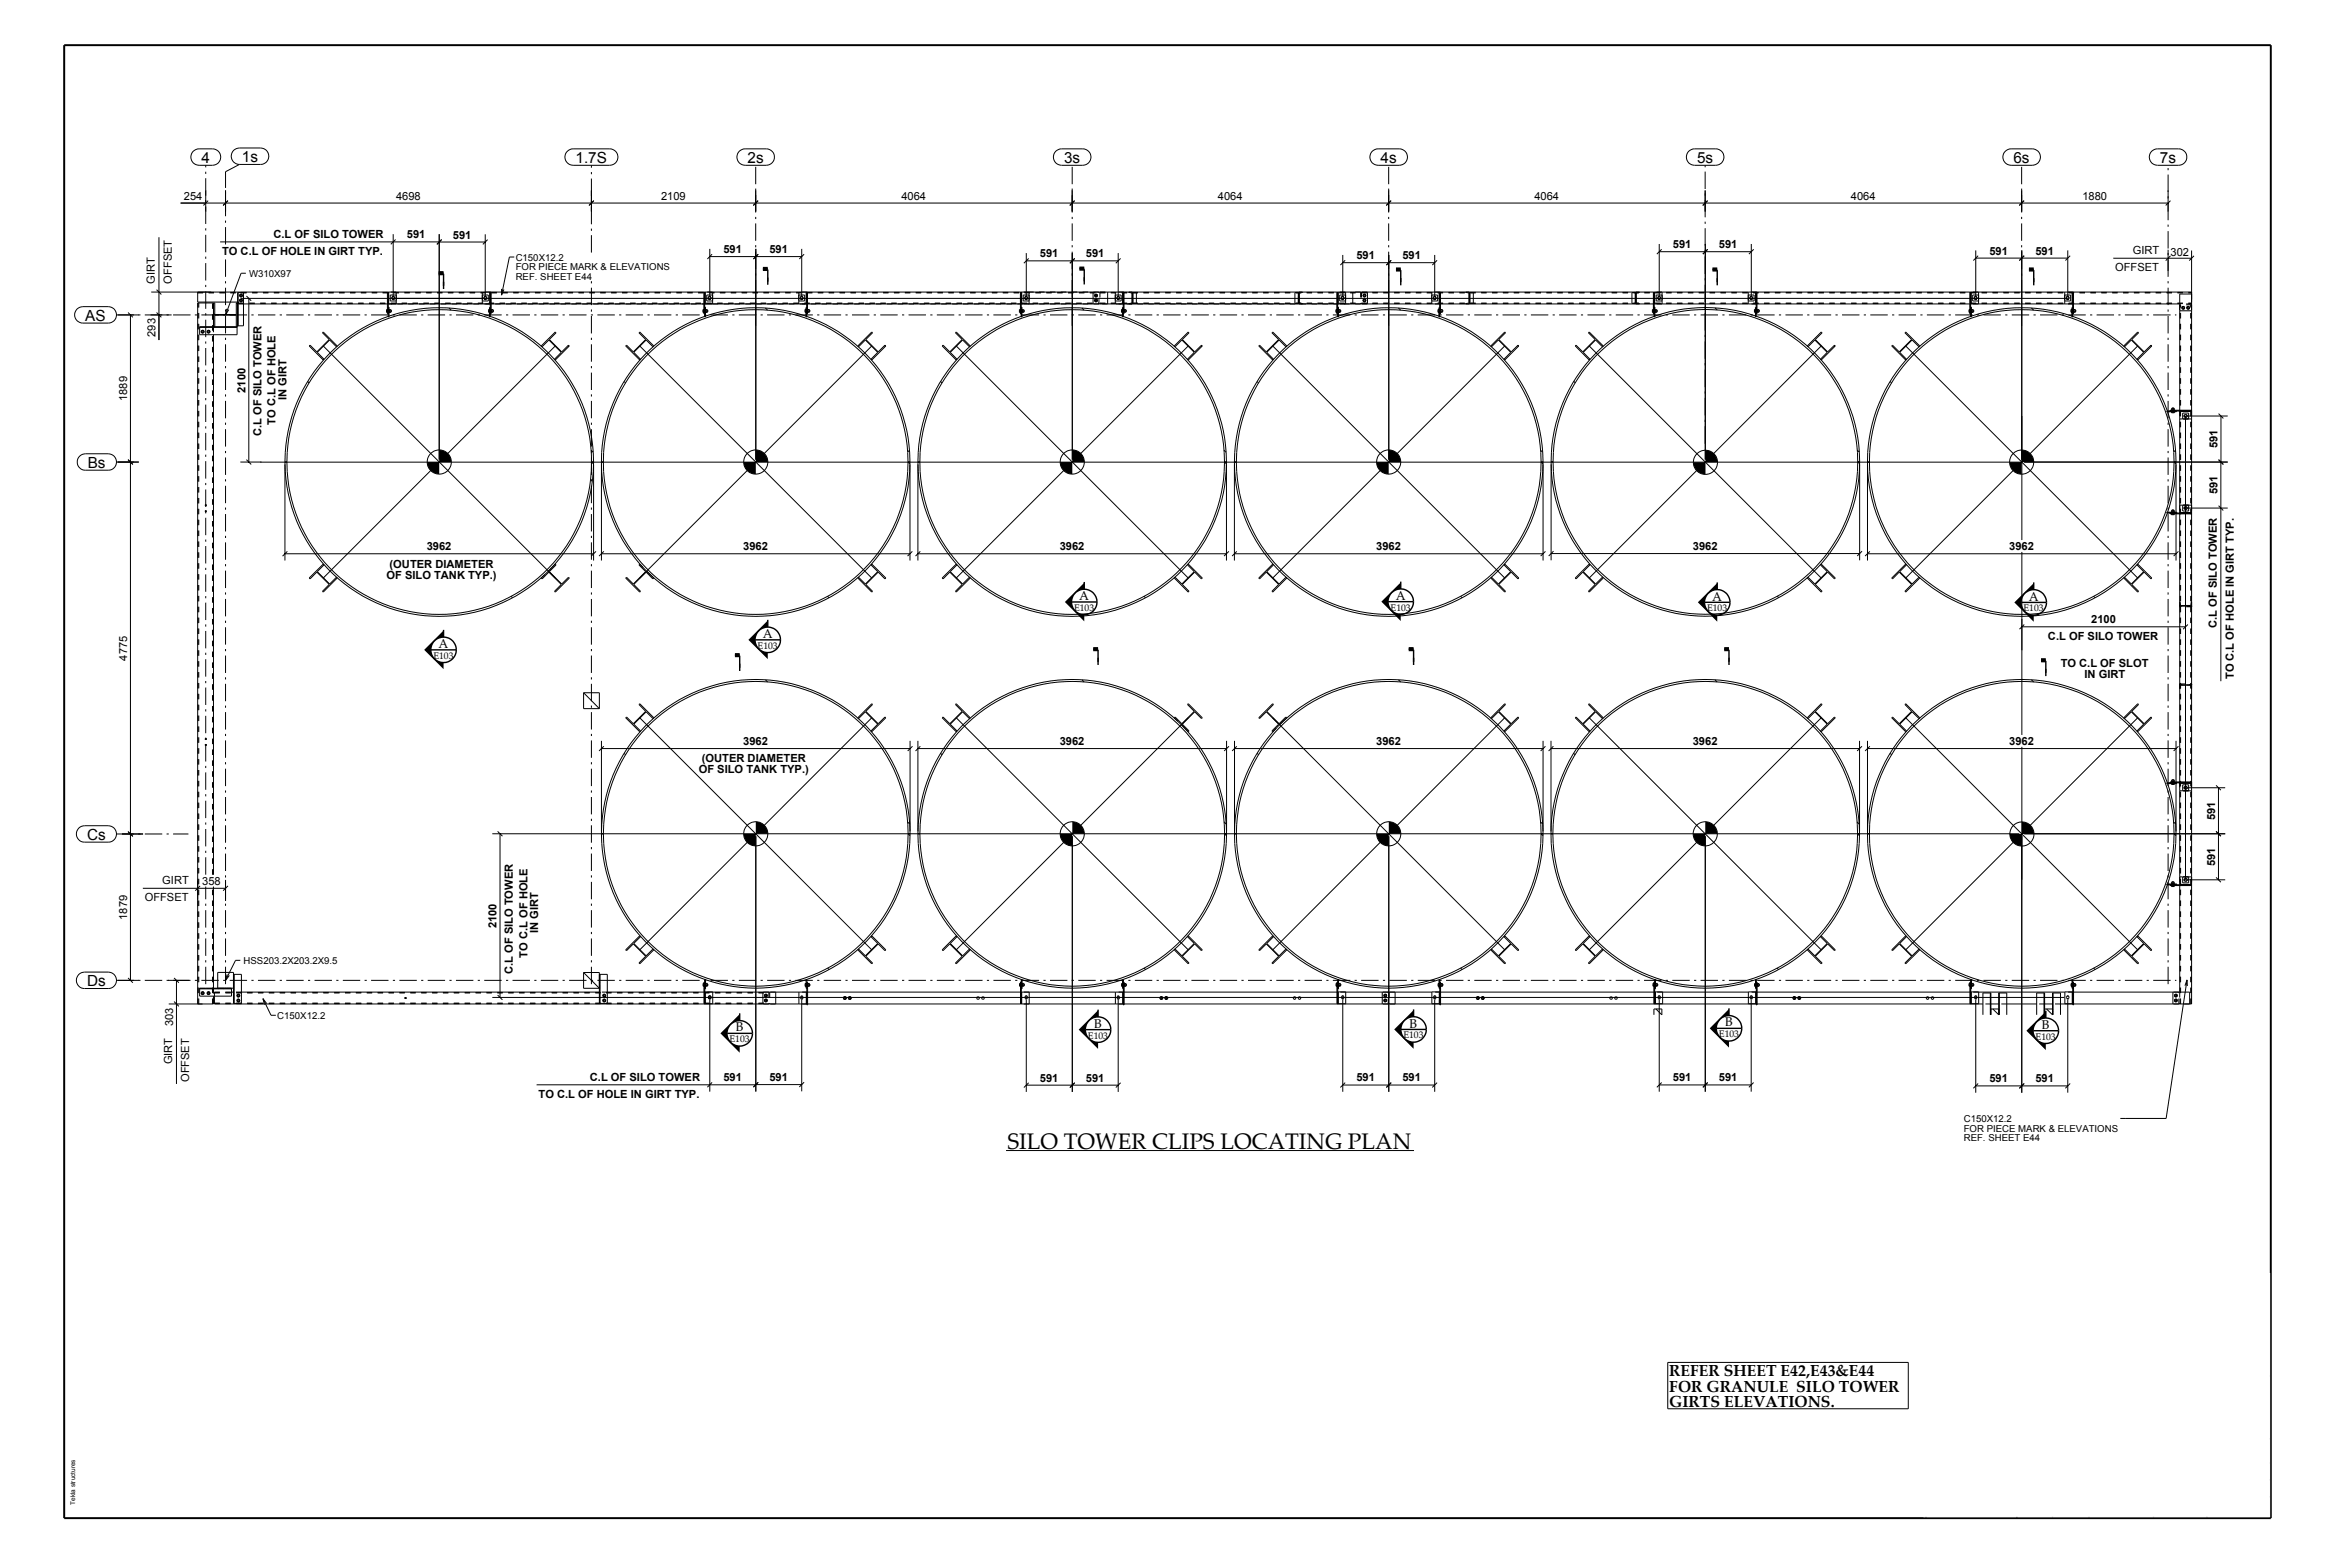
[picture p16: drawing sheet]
<svg xmlns="http://www.w3.org/2000/svg" width="914mm" height="610mm" viewBox="0 0 914 610" stroke-linecap="round" stroke-linejoin="round" font-family="sans-serif">
<defs><g id="words">
<text font-size="8.8" x="392" y="447">SILO TOWER CLIPS LOCATING PLAN</text>
<g font-size="6.2">
<text x="649.5" y="535.3">REFER SHEET E42,E43&amp;E44</text>
<text x="649.5" y="541.4">FOR GRANULE SILO TOWER</text>
<text x="649.5" y="547.5">GIRTS ELEVATIONS.</text>
</g>
<g font-size="6">
<text x="78.4" y="63.4">4</text>
<text x="94.1" y="63">1s</text>
<text x="223.9" y="63.4">1.7S</text>
<text x="290.9" y="63.4">2s</text>
<text x="414" y="63.4">3s</text>
<text x="537.2" y="63.4">4s</text>
<text x="660.3" y="63.4">5s</text>
<text x="783.5" y="63.4">6s</text>
<text x="840.4" y="63.4">7s</text>
<text x="33.2" y="124.8">AS</text>
<text x="34.2" y="182">Bs</text>
<text x="33.9" y="326.7">Cs</text>
<text x="33.9" y="383.6">Ds</text>
</g>
<g font-size="5">
<text x="419.9" y="233.5">A</text>
<text x="543.1" y="233.3">A</text>
<text x="666.2" y="233.6">A</text>
<text x="789.4" y="233.6">A</text>
<text x="296.8" y="248.2">A</text>
<text x="170.6" y="252.1">A</text>
<text x="286.3" y="401.3">B</text>
<text x="425.7" y="399.8">B</text>
<text x="548.5" y="399.8">B</text>
<text x="671.2" y="399.3">B</text>
<text x="794.5" y="400.3">B</text>
</g>
<g font-size="4.4">
<text x="71.5" y="77.6">254</text>
<text x="154.1" y="77.6">4698</text>
<text x="257.2" y="77.6">2109</text>
<text x="350.7" y="77.6">4064</text>
<text x="473.9" y="77.6">4064</text>
<text x="597" y="77.6">4064</text>
<text x="720.2" y="77.6">4064</text>
<text x="810.3" y="77.6">1880</text>
<text x="106.4" y="92.5">C.L OF SILO TOWER</text>
<text x="158.3" y="92.8">591</text>
<text x="176.2" y="92.8">591</text>
<text x="86.4" y="99.1">TO C.L OF HOLE IN GIRT TYP.</text>
<text x="281.5" y="98.5">591</text>
<text x="299.4" y="98.5">591</text>
<text x="404.6" y="100.1">591</text>
<text x="422.5" y="100.1">591</text>
<text x="527.8" y="100.8">591</text>
<text x="545.7" y="100.8">591</text>
<text x="650.9" y="96.6">591</text>
<text x="668.8" y="96.6">591</text>
<text x="774.1" y="99.1">591</text>
<text x="792" y="99.1">591</text>
<text x="829.9" y="98.8">GIRT</text>
<text x="844.6" y="99.4">302</text>
<text x="823" y="105.4">OFFSET</text>
<text x="60.2" y="110.3" transform="rotate(-90 60.2 110.3)">GIRT</text>
<text x="66.8" y="110.3" transform="rotate(-90 66.8 110.3)">OFFSET</text>
<text x="60.5" y="131.1" transform="rotate(-90 60.5 131.1)">293</text>
<text x="49.4" y="156" transform="rotate(-90 49.4 156)">1889</text>
<text x="95.5" y="152.8" transform="rotate(-90 95.5 152.8)">2100</text>
<text x="111.5" y="155.7" transform="rotate(-90 111.5 155.7)">IN GIRT</text>
<text x="107.2" y="165.2" transform="rotate(-90 107.2 165.2)">TO C.L OF HOLE</text>
<text x="101.8" y="169.6" transform="rotate(-90 101.8 169.6)">C.L OF SILO TOWER</text>
<text x="862.9" y="174.5" transform="rotate(-90 862.9 174.5)">591</text>
<text x="862.8" y="192.4" transform="rotate(-90 862.8 192.4)">591</text>
<text x="166" y="214.1">3962</text>
<text x="289.2" y="214">3962</text>
<text x="412.3" y="214">3962</text>
<text x="535.5" y="214">3962</text>
<text x="658.7" y="214">3962</text>
<text x="781.8" y="214">3962</text>
<text x="151.6" y="221">(OUTER DIAMETER</text>
<text x="150.4" y="225.3">OF SILO TANK TYP.)</text>
<text x="813.7" y="242.5">2100</text>
<text x="862.6" y="244.3" transform="rotate(-90 862.6 244.3)">C.L OF SILO TOWER</text>
<text x="796.9" y="248.8">C.L OF SILO TOWER</text>
<text x="49.4" y="257" transform="rotate(-90 49.4 257)">4775</text>
<text x="801.8" y="259.6">TO C.L OF SLOT</text>
<text x="811.1" y="263.9">IN GIRT</text>
<text x="869.1" y="264.2" transform="rotate(-90 869.1 264.2)">TO C.L OF HOLE IN GIRT TYP.</text>
<text x="289.2" y="289.9">3962</text>
<text x="412.3" y="289.9">3962</text>
<text x="535.5" y="289.9">3962</text>
<text x="658.7" y="289.9">3962</text>
<text x="781.8" y="289.9">3962</text>
<text x="273.1" y="296.3">(OUTER DIAMETER</text>
<text x="271.9" y="300.6">OF SILO TANK TYP.)</text>
<text x="861.9" y="319.1" transform="rotate(-90 861.9 319.1)">591</text>
<text x="861.9" y="337" transform="rotate(-90 861.9 337)">591</text>
<text x="63.2" y="343.9">GIRT</text>
<text x="78.7" y="344.2">358</text>
<text x="56.3" y="350.5">OFFSET</text>
<text x="49.4" y="357.8" transform="rotate(-90 49.4 357.8)">1879</text>
<text x="193.3" y="361.1" transform="rotate(-90 193.3 361.1)">2100</text>
<text x="209.5" y="363" transform="rotate(-90 209.5 363)">IN GIRT</text>
<text x="205.2" y="372.5" transform="rotate(-90 205.2 372.5)">TO C.L OF HOLE</text>
<text x="199.5" y="378.9" transform="rotate(-90 199.5 378.9)">C.L OF SILO TOWER</text>
<text x="67.4" y="399.1" transform="rotate(-90 67.4 399.1)">303</text>
<text x="67.1" y="414.1" transform="rotate(-90 67.1 414.1)">GIRT</text>
<text x="73.7" y="420.9" transform="rotate(-90 73.7 420.9)">OFFSET</text>
<text x="229.5" y="420.4">C.L OF SILO TOWER</text>
<text x="281.5" y="420.7">591</text>
<text x="299.4" y="420.6">591</text>
<text x="404.6" y="420.8">591</text>
<text x="422.5" y="420.8">591</text>
<text x="527.8" y="420.7">591</text>
<text x="545.7" y="420.7">591</text>
<text x="650.9" y="420.7">591</text>
<text x="668.8" y="420.7">591</text>
<text x="774.1" y="421.1">591</text>
<text x="792" y="421.1">591</text>
<text x="209.5" y="427">TO C.L OF HOLE IN GIRT TYP.</text>
</g>
<g font-size="3.7">
<text x="200.7" y="101.5">C150X12.2</text>
<text x="96.9" y="107.8">W310X97</text>
<text x="200.7" y="105.2">FOR PIECE MARK &amp; ELEVATIONS</text>
<text x="200.7" y="108.8">REF. SHEET E44</text>
<text x="417.9" y="237.7">E103</text>
<text x="541.1" y="237.6">E103</text>
<text x="664.2" y="237.9">E103</text>
<text x="787.4" y="237.9">E103</text>
<text x="168.6" y="256.3">E103</text>
<text x="294.8" y="252.4">E103</text>
<text x="94.8" y="375.2">HSS203.2X203.2X9.5</text>
<text x="107.9" y="396.5">C150X12.2</text>
<text x="283.8" y="405.5">E103</text>
<text x="423.3" y="404.1">E103</text>
<text x="546.1" y="404">E103</text>
<text x="668.8" y="403.6">E103</text>
<text x="792.1" y="404.5">E103</text>
<text x="764.1" y="436.7">C150X12.2</text>
<text x="764.1" y="440.3">FOR PIECE MARK &amp; ELEVATIONS</text>
<text x="764.1" y="444">REF. SHEET E44</text>
</g>
<text font-size="2.5" x="29.2" y="585.4" transform="rotate(-90 29.2 585.4)">Tekla structures</text>
</g></defs>
<g fill="none" stroke="#000" stroke-width=".39">
<path d="M75.2 58.8l1.6-.8 5.9-.1a3.2 3.2 0 0 1 3.2 3.2 3.2 3.2 0 0 1-3.2 3.2h-5.2a3.2 3.2 0 0 1-3-2 3.2 3.2 0 0 1 .7-3.5zM90.9 58.5l1-.7 1.3-.2h8.2a3.2 3.2 0 0 1 3.2 3.2 3.2 3.2 0 0 1-3.2 3.2h-8.2a3.2 3.2 0 0 1-3-2 3.2 3.2 0 0 1 .7-3.5zM220.8 58.8l1-.6 1.2-.3h14.2a3.2 3.2 0 0 1 3.3 3.2 3.2 3.2 0 0 1-3.3 3.2h-14.2a3.2 3.2 0 0 1-2.9-2 3.2 3.2 0 0 1 .7-3.5zM287.7 58.8l1.6-.8 8.9-.1a3.2 3.2 0 0 1 3.1 3.2 3.2 3.2 0 0 1-3.1 3.2h-8.3a3.2 3.2 0 0 1-2.9-2 3.2 3.2 0 0 1 .7-3.5zM410.8 58.8l1.7-.8 8.8-.1a3.2 3.2 0 0 1 3.2 3.2 3.2 3.2 0 0 1-3.2 3.2h-8.2a3.2 3.2 0 0 1-3-2 3.2 3.2 0 0 1 .7-3.5zM534 58.8l1.6-.8 8.8-.1a3.2 3.2 0 0 1 3.3 3.2 3.2 3.2 0 0 1-3.3 3.2h-8.2a3.2 3.2 0 0 1-2.9-2 3.2 3.2 0 0 1 .7-3.5zM657.1 58.8l1.6-.8 8.9-.1a3.2 3.2 0 0 1 3.2 3.2 3.2 3.2 0 0 1-3.2 3.2h-8.2a3.2 3.2 0 0 1-3-2 3.2 3.2 0 0 1 .7-3.5zM780.3 58.8l1.6-.8 8.8-.1a3.2 3.2 0 0 1 3.3 3.2 3.2 3.2 0 0 1-3.3 3.2h-8.2a3.2 3.2 0 0 1-2.9-2 3.2 3.2 0 0 1 .7-3.5zM837.2 58.8l1.7-.8 8.8-.1a3.2 3.2 0 0 1 3.2 3.2 3.2 3.2 0 0 1-3.2 3.2h-8.2a3.2 3.2 0 0 1-2.9-2 3.2 3.2 0 0 1 .6-3.5zM70.3 79h773.3M80.1 74.1v8.2M81 78.1l-1.8 1.8"/>
<path d="M87.8 74.1v8.2M88.7 78.1l-1.9 1.8M230.1 74.1v8.2M231.1 78.1l-1.9 1.8M294 74.1v8.2M295 78.1l-1.9 1.8M417.2 74.1v8.2M418.1 78.1l-1.8 1.8M540.3 74.1v8.2M541.3 78.1l-1.9 1.8M663.5 74.1v8.2M664.4 78.1l-1.8 1.8"/>
<path d="M786.6 74.1v8.2M787.6 78.1l-1.9 1.8M843.6 74.1v8.2M844.5 78.1l-1.8 1.8M61.8 92.3v40M85.6 94.1h85.3M153 91.1v24M153.9 93.2l-1.8 1.8M170.9 91.1v87.7M170.9 94.1h17.9M171.8 93.2l-1.8 1.9M188.8 91.1v24"/>
<path d="M189.7 93.2l-1.8 1.9M200.1 100h-1.9l-3 14.8M276.2 96.8v18.3M276.2 99.8h35.8M277.1 98.9l-1.8 1.9M294.1 96.8v82M295 98.9l-1.8 1.9M312 96.8v18.3M312.9 98.9l-1.9 1.9M399.3 98.5v16.6M417.2 98.5v80.3M435.1 98.5v16.6"/>
<path d="M522.5 99.2v15.9M540.4 99.2v79.6M558.2 99.2v15.9M645.6 94.9v20.2M645.6 97.9h35.8M646.6 97l-1.9 1.8M663.5 94.9v83.9M664.5 97l-1.9 1.8M681.4 94.9v20.2M682.4 97l-1.9 1.8M768.8 97.4v17.7M769.7 99.5l-1.9 1.8"/>
<path d="M786.7 97.4v112.7M787.6 99.5l-1.9 1.8M804.6 97.4v17.7M805.5 99.5l-1.8 1.8M843.6 97.2v8.2M844.5 99.5l-1.8 1.9M852.8 97.5v293.1h-46l-.3 .3M853.7 99.5l-1.9 1.9M58.8 113.6h794M60.9 112.7l1.9 1.9M76.9 113.6v3.9h15.6M83.1 117.9v9.2l.2 .2"/>
<path d="M91.9 117.9l.6 .5M91.9 117.9v4.4h-8.3v-4.4h-6.7v272.7M91.9 117.9h.6M92.7 113.8v12.9M93.5 114.5h.6l.2 .5-.2 .4h-.6l-.3-.4zM93.5 116.4h.6l.2 .5-.2 .4h-.6l-.3-.4zM93.8 116.1h710.8M94.7 118.2h56M95.7 106.3h-1.9l-6 16.2M95.9 115.1l1.8 1.9M96.8 116.1v63.6M150.7 113.6v8.5h.4"/>
<path d="M151.1 113.6v9.7h.3v-3.8h-.3M151.3 113.6v4.6M152.5 115.7l.5-.3 .5 .3v.5l-.5 .3-.5-.3zM154.2 113.6v4.6M154.2 114.8h-2.4v2.3h2.4M174.7 119.8l.8 .8M187.7 113.6v4.6M187.7 114.8h2.3v2.3h-2.3M188.3 115.7l.5-.3 .5 .3v.5l-.5 .3-.5-.3zM190.6 113.6v4.6l.2-.2M190.8 119.8l-.3 .3M190.8 113.7l-.2 .2"/>
<path d="M190.8 114.2l-.2 .2M190.8 114.8l-.2 .2M190.8 115l-.2 .2M190.8 115.6l-.2 .2M190.8 115.8l-.2 .2M190.8 116.4l-.2 .1M190.8 116.6l-.2 .2M190.8 117.2l-.2 .1M190.8 117.7l-.2 .2M190.8 113.6v9.7h-.3v-3.7h.3M191.1 113.6v8.5l-.3-.1 .3-.2M191.1 119.6l-.3 .3"/>
<path d="M191.1 119.2l-.3 .3M191.1 118.8l-.3 .3M191.1 118.4l-.3 .3M191.1 117.9l-.3 .3h-39.7M191.1 117.5l-.3 .4M191.1 117.1l-.5 .5M191.1 116.7l-.5 .4M191.1 116.2l-.3 .4M191.1 115.9l-.5 .4M191.1 115.4l-.3 .3M191.1 115l-.5 .5M191.1 114.6l-.3 .3"/>
<path d="M191.1 114.2l-.5 .5M191.1 113.7l-.5 .5M195.2 112.4v2.4M196.1 112.6l-.9 2.2M273.9 113.6v8.5M274.2 119.6l-.3 .3M274.2 119.2l-.3 .3M274.2 118.8l-.3 .3M274.2 118.4l-.3 .3M274.2 117.5l-.3 .4M274.2 116.7l-.3 .3M274.2 115.9l-.3 .3"/>
<path d="M274.2 114.6l-.3 .3M274.2 113.7l-.3 .3M274.2 113.6v9.7M274.2 119.5h.3v3.8h-.3M274.4 117.7l-.5 .5h-82.8M274.4 117.4l-.2 .2M274.4 117.2l-.2 .1M274.4 116.9l-.5 .5M274.4 116.6l-.2 .2M274.4 116.4l-.2 .1M274.4 116.1l-.5 .5M274.4 115.8l-.2 .2"/>
<path d="M274.4 115.6l-.2 .2M274.4 115.3l-.5 .4M274.4 115l-.2 .2M274.4 114.8l-.5 .5M274.4 114.5l-.2 .2M274.4 114.2l-.2 .2M274.4 114l-.5 .5M274.4 113.7l-.2 .2M274.4 113.6v4.6M274.5 119.6l-.3 .3M275.6 115.7l.5-.3 .5 .3v.5l-.5 .3-.5-.3zM277.3 113.6v4.6"/>
<path d="M277.3 114.8h-2.3v2.3h2.3M297.8 119.8l.9 .8M310.8 113.6v4.6M310.8 114.8h2.3v2.3h-2.3M311.5 115.7l.5-.3 .4 .3v.5l-.4 .3-.5-.3zM313.7 113.6v4.6l.2-.2M313.9 113.7l-.2 .2M313.9 114.2l-.2 .2M313.9 114.8l-.2 .2M313.9 115l-.2 .2M313.9 115.6l-.2 .2M313.9 115.8l-.2 .2"/>
<path d="M313.9 116.4l-.2 .1M313.9 116.6l-.2 .2M313.9 116.9l-.2 .2M313.9 117.2l-.2 .1M313.9 117.7l-.2 .2M313.9 119.8l-.3 .3M313.9 113.6v9.7h-.3v-3.7h.3M314.2 117.9l-.3 .3h-39.7l.2-.2M314.2 113.7l-.5 .5M314.2 114.2l-.5 .5M314.2 115l-.5 .5M314.2 115.9l-.5 .4"/>
<path d="M314.2 117.1l-.5 .5M314.2 113.6v8.5l-.3-.1 .3-.2M314.2 119.6l-.3 .3M314.2 119.2l-.3 .3M314.2 118.8l-.3 .3M314.2 118.4l-.3 .3M314.2 117.5l-.3 .4M314.2 116.7l-.3 .3M314.2 116.2l-.3 .4M314.2 115.4l-.3 .3M314.2 114.6l-.3 .3M397 113.6v8.5"/>
<path d="M397.3 119.6l-.3 .3M397.3 119.2l-.3 .3M397.3 118.8l-.3 .3M397.3 118.4l-.3 .3M397.3 117.5l-.3 .4M397.3 116.7l-.3 .3M397.3 115.9l-.3 .3M397.3 114.6l-.3 .3M397.3 119.5h.3v3.8h-.3M397.3 113.6v9.7M397.6 117.7l-.6 .5h-82.8M397.6 116.9l-.6 .5"/>
<path d="M397.6 116.1l-.6 .5M397.6 115.3l-.6 .4M397.6 114.8l-.6 .5M397.6 114l-.6 .5M397.6 113.7l-.6 .3M397.6 117.4l-.3 .2M397.6 117.2l-.3 .1M397.6 116.6l-.3 .2M397.6 116.4l-.3 .1M397.6 115.8l-.3 .2M397.6 115.6l-.3 .2M397.6 115l-.3 .2"/>
<path d="M397.6 114.5l-.3 .2M397.6 114.2l-.3 .2M397.6 113.6v4.6M397.6 119.6l-.3 .3M398.8 115.7l.5-.3 .5 .3v.5l-.5 .3-.5-.3zM399.3 101.5h35.8M400.3 100.5l-1.9 1.9M400.4 114.8h-2.3v2.3h2.3M400.4 113.6v4.6M418.2 100.5l-1.9 1.9M421 119.8l.8 .8M425.3 113.6v4.6"/>
<path d="M426 114.7l.5-.3 .4 .3v.5l-.4 .3-.5-.3zM426 116.6l.5-.3 .4 .3v.5l-.4 .3-.5-.3zM431 113.6v4.6M434 114.8h2.2v2.3h-2.2M434 113.6v4.6M434.6 115.7l.5-.3 .5 .3v.5l-.5 .3-.5-.3zM436 100.5l-1.8 1.9M436.8 113.6v4.6l.2-.2M437 119.8l-.2 .3M437 113.7l-.2 .2M437 114.2l-.2 .2M437 114.8l-.2 .2"/>
<path d="M437 115.6l-.2 .2M437 116.4l-.2 .1M437 116.6l-.2 .2M437 116.9l-.2 .2M437 117.2l-.2 .1M437 117.7l-.2 .2M437 113.6v9.7h-.2v-3.7h.2M437.3 113.6v8.5l-.3-.1 .3-.2M437.3 119.6l-.3 .3M437.3 119.2l-.3 .3M437.3 118.8l-.3 .3M437.3 118.4l-.3 .3"/>
<path d="M437.3 117.9l-.3 .3h-39.7l.3-.2M437.3 117.5l-.3 .4M437.3 117.1l-.5 .5M437.3 116.7l-.3 .3M437.3 116.2l-.3 .4M437.3 115.9l-.5 .4M437.3 115.4l-.5 .6M437.3 115l-.5 .5M437.3 114.6l-.5 .6M437.3 114.2l-.5 .5M437.3 113.7l-.5 .5M439.2 113.6l1.3 .4v3.9l-1.3 .3"/>
<path d="M440.6 114.2l-.1 .1M440.6 113.6v4.6M440.6 113.8h1.6v4.2h-1.6M440.9 117.3l-.3 .2M440.9 115.9l-.4 .4M440.9 116.9l-.3 .3M440.9 115.2l-.3 .3M440.9 117.9l-.1 .1M440.9 117.6l-.3 .2M440.9 116.6l-.3 .2M440.9 116.2l-.3 .3M440.9 115.6l-.3 .2"/>
<path d="M440.9 114.9l-.3 .2M440.9 114.6l-.3 .2M440.9 114.3l-.3 .2M440.9 113.9l-.3 .2M440.9 113.8v4.2M505.2 113.8v4.2M505.4 116.2l-.2 .3M505.4 113.9l-.2 .2M505.4 114.3l-.2 .2M505.4 114.6l-.2 .2M505.4 114.9l-.2 .2M505.4 115.2l-.2 .3"/>
<path d="M505.4 115.9l-.2 .3M505.4 116.6l-.2 .2M505.4 116.9l-.2 .3M505.4 117.3l-.2 .2M505.4 117.9l-.1 .1M505.4 113.8h-1.5v4.2h1.5M505.4 113.6v4.6M505.5 115.5l-.3 .3M505.5 117.5l-.3 .3M506.9 118.2h-.1M506.9 113.6l-1.4 .4v3.9l1.4 .3M520.2 113.6v8.5"/>
<path d="M520.5 119.6l-.3 .3M520.5 119.2l-.3 .3M520.5 118.8l-.3 .3M520.5 118.4l-.3 .3M520.5 117.5l-.3 .4M520.5 116.7l-.3 .3M520.5 114.6l-.3 .3M520.5 113.7l-.3 .3M520.5 119.5h.3v3.8h-.3M520.5 113.6v9.7M520.7 117.7l-.5 .5h-82.9M520.7 116.9l-.5 .5"/>
<path d="M520.7 116.1l-.5 .5M520.7 115.6l-.5 .6M520.7 115.3l-.5 .4M520.7 114.8l-.5 .5M520.7 114l-.5 .5M520.7 117.4l-.2 .2M520.7 117.2l-.2 .1M520.7 116.6l-.2 .2M520.7 116.4l-.2 .1M520.7 115.8l-.2 .2M520.7 115l-.2 .2M520.7 114.5l-.2 .2"/>
<path d="M520.7 114.2l-.2 .2M520.7 113.7l-.2 .2M520.7 113.6v4.6M520.8 119.6l-.3 .3M522 115.7l.4-.3 .5 .3v.5l-.5 .3-.4-.3zM522.5 102.2h35.7M523.4 101.3l-1.9 1.8M523.6 114.8h-2.3v2.3h2.3M523.6 113.6v4.6M526.4 113.6v4.6M530.4 114.7l.5-.3 .5 .3v.5l-.5 .3-.5-.3zM530.4 116.6l.5-.3 .5 .3v.5l-.5 .3-.5-.3z"/>
<path d="M532.1 113.6v4.6M541.3 101.3l-1.8 1.8M544.2 119.8l.8 .8M557.1 114.8h2.3v2.3h-2.3M557.1 113.6v4.6M557.8 115.7l.4-.3 .5 .3v.5l-.5 .3-.4-.3zM559.2 101.3l-1.9 1.8M560 113.6v4.6l.2-.2M560.2 119.8l-.3 .3M560.2 113.7l-.2 .2M560.2 114.2l-.2 .2M560.2 114.8l-.2 .2"/>
<path d="M560.2 115l-.2 .2M560.2 115.6l-.2 .2M560.2 115.8l-.2 .2M560.2 116.4l-.2 .1M560.2 116.6l-.2 .2M560.2 116.9l-.2 .2M560.2 117.2l-.2 .1M560.2 117.7l-.2 .2M560.2 113.6v9.7h-.3v-3.7h.3M560.5 113.6v8.5l-.3-.1 .3-.2M560.5 119.6l-.3 .3M560.5 119.2l-.3 .3"/>
<path d="M560.5 118.8l-.3 .3M560.5 118.4l-.3 .3M560.5 117.9l-.3 .3h-39.7l.2-.2M560.5 117.5l-.3 .4M560.5 117.1l-.5 .5M560.5 116.7l-.3 .3M560.5 116.2l-.3 .4M560.5 115.9l-.5 .4M560.5 115.4l-.3 .3M560.5 115l-.5 .5M560.5 114.6l-.3 .3M560.5 114.2l-.5 .5"/>
<path d="M560.5 113.7l-.5 .5M570.3 113.6l1.3 .4v3.9l-1.3 .3M571.8 113.6l-.1 4.6M571.8 114.2l-.2 .1M571.8 116.2l-.2 .1M571.8 113.8h1.5v4.2h-1.5M572 117.9l-.1 .1M572 117.6l-.2 .2M572 117.3l-.2 .2M572 116.9l-.2 .3M572 116.6l-.2 .2M572 116.2l-.2 .3"/>
<path d="M572 115.9l-.2 .3M572 115.6l-.2 .2M572 115.2l-.2 .3M572 114.9l-.2 .2M572 114.6l-.2 .2M572 114.3l-.2 .2M572 113.9l-.2 .2M572 113.8v4.2M636.3 113.8v4.2M636.5 113.9l-.2 .2M636.5 114.3l-.2 .2M636.5 114.6l-.2 .2"/>
<path d="M636.5 114.9l-.2 .2M636.5 115.2l-.2 .3M636.5 115.9l-.2 .3M636.5 116.2l-.2 .3M636.5 116.6l-.2 .2M636.5 116.9l-.2 .3M636.5 117.3l-.2 .2M636.5 113.8h-1.5v4.2l1.5-.1M636.5 113.6v4.6M636.7 115.5l-.4 .3M636.7 117.5l-.4 .3M638 118.2h-.1"/>
<path d="M638 113.6l-1.3 .4v3.9l1.3 .3M643.3 113.6v8.5M643.6 119.6l-.3 .3M643.6 119.2l-.3 .3M643.6 118.8l-.3 .3M643.6 118.4l-.3 .3M643.6 117.5l-.3 .4M643.6 116.7l-.3 .3M643.6 115.9l-.3 .3M643.6 114.6l-.3 .3M643.6 113.7l-.3 .3M643.6 119.5h.3v3.7h-.3"/>
<path d="M643.6 113.6v9.6M643.8 117.7l-.5 .5h-82.8M643.8 116.9l-.5 .5M643.8 116.1l-.5 .5M643.8 115.3l-.5 .4M643.8 114.8l-.5 .5M643.8 114l-.5 .5M643.8 117.4l-.2 .2M643.8 117.2l-.2 .1M643.8 116.6l-.2 .2M643.8 116.4l-.2 .1M643.8 115.8l-.2 .2"/>
<path d="M643.8 115.6l-.2 .2M643.8 115l-.2 .2M643.8 114.5l-.2 .2M643.8 114.2l-.2 .2M643.8 113.7l-.2 .2M643.8 113.6v4.6M643.9 119.6l-.3 .3M645.1 115.7l.5-.3 .4 .3v.5l-.4 .3-.5-.3zM646.7 114.8h-2.3v2.3h2.3M646.7 113.6v4.6M667.3 119.8l.9 .8M680.3 114.8h2.2v2.3h-2.2"/>
<path d="M680.3 113.6v4.6M680.9 115.7l.5-.3 .5 .3v.5l-.5 .3-.5-.3zM683.1 113.6v4.6l.2-.2M683.3 113.7l-.2 .2M683.3 114.2l-.2 .2M683.3 114.8l-.2 .2M683.3 115l-.2 .2M683.3 115.6l-.2 .2M683.3 115.8l-.2 .2M683.3 116.4l-.2 .1M683.3 116.6l-.2 .2M683.3 116.9l-.2 .2"/>
<path d="M683.3 117.2l-.2 .1M683.3 117.7l-.2 .2M683.3 119.8l-.3 .3M683.3 119.6h-.3v3.6h.3M683.3 113.6v9.6M683.6 117.9l-.3 .3h-39.7l.2-.2M683.6 113.7l-.5 .5M683.6 114.2l-.5 .5M683.6 115l-.5 .5M683.6 115.9l-.5 .4M683.6 117.1l-.5 .5M683.6 113.6v8.5l-.3-.1 .3-.2"/>
<path d="M683.6 119.6l-.3 .3M683.6 119.2l-.3 .3M683.6 118.8l-.3 .3M683.6 118.4l-.3 .3M683.6 117.5l-.3 .4M683.6 116.7l-.3 .3M683.6 116.2l-.3 .4M683.6 115.4l-.3 .3M683.6 114.6l-.3 .3M766.5 113.6v8.5M766.8 119.6l-.3 .3M766.8 119.2l-.3 .3"/>
<path d="M766.8 118.8l-.3 .3M766.8 118.4l-.3 .3M766.8 117.5l-.3 .4M766.8 116.7l-.3 .3M766.8 115.9l-.3 .3M766.8 114.6l-.3 .3M766.8 119.5h.3v3.8h-.3M766.8 113.6v9.7M767 117.7l-.5 .5h-82.9M767 117.4l-.2 .2M767 117.2l-.2 .1M767 116.9l-.5 .5"/>
<path d="M767 116.6l-.2 .2M767 116.4l-.2 .1M767 116.1l-.5 .5M767 115.8l-.2 .2M767 115.6l-.2 .2M767 115.3l-.5 .4M767 115l-.2 .2M767 114.8l-.5 .5M767 114.5l-.2 .2M767 114.2l-.2 .2M767 114l-.5 .5M767 113.7l-.5 .3"/>
<path d="M767 113.6v4.6M767.1 119.6l-.3 .3M768.3 115.7l.4-.3 .5 .3v.5l-.5 .3-.4-.3zM768.8 100.4h35.8M769.9 113.6v4.6M769.9 114.8h-2.3v2.3h2.3M790.4 119.8l.9 .8M803.4 113.6v4.6M803.4 114.8h2.3v2.3h-2.3M804.1 115.7l.4-.3 .5 .3v.5l-.5 .3-.4-.3zM806.3 113.6v4.6l.2-.2M806.5 113.7l-.2 .2"/>
<path d="M806.5 114.2l-.2 .2M806.5 114.8l-.2 .2M806.5 115.6l-.2 .2M806.5 116.4l-.2 .1M806.5 116.6l-.2 .2M806.5 116.9l-.2 .2M806.5 117.2l-.2 .1M806.5 117.7l-.2 .2M806.5 119.8l-.3 .3M806.5 113.6v9.7h-.3v-3.7h.3M806.8 117.9l-.3 .3h-39.7l.2-.2M806.8 113.7l-.5 .5"/>
<path d="M806.8 114.2l-.5 .5M806.8 114.6l-.5 .6M806.8 115l-.5 .5M806.8 115.4l-.5 .6M806.8 115.9l-.5 .4M806.8 117.1l-.5 .5M806.8 113.6v8.5l-.3-.1 .3-.2M806.8 119.6l-.3 .3M806.8 119.2l-.3 .3M806.8 118.8l-.3 .3M806.8 118.4l-.3 .3M806.8 117.5l-.3 .4"/>
<path d="M806.8 116.7l-.3 .3M806.8 116.2l-.3 .4M806.8 118.2h41.3M822.3 100.5h30.5M849.2 119.3h.6l.3 .4-.3 .5h-.6l-.2-.5zM851.2 119.3h.5l.3 .4-.3 .5h-.5l-.3-.5zM852.8 114.4h-4.7l.1 45.2 .4 .5M30 120.2l1-.7 1.2-.2h9.9a3.2 3.2 0 0 1 3.2 3.2 3.2 3.2 0 0 1-3.2 3.2h-9.9a3.2 3.2 0 0 1-2.9-2 3.2 3.2 0 0 1 .7-3.5zM45.8 122.5h8.2M49.8 121.6l1.9 1.8M50.8 122.5v258.9M58.5 122.5h8.3"/>
<path d="M60.9 121.6l1.9 1.8M77.7 127.1l.2 .2M77.7 127.1v3.1h14.5v-3.1M78 127.1l.3 .2M78.4 127.1l.2 .2M78.4 128.7l.5-.2 .4 .2v.6l-.4 .3-.5-.3zM78.7 127.1l.3 .2M79 127.1l.3 .2M79.4 127.1l.2 .2M79.7 127.1l.2 .2M80.1 127.1l.2 .2M80.4 127.1l.2 .2"/>
<path d="M80.7 128.7l.5-.2 .4 .2v.6l-.4 .3-.5-.3zM80.7 127.1l.2 .2M81 127.1l.3 .2M81.4 127.1l.2 .2M81.7 127.1l.3 .2M82 127.1l.3 .2M82.4 127.1l.2 .2M82.7 127.1l.3 .2M83.1 130.2v210.1M83.1 121.9l.8 .7M83.4 127.1l.2 .2M83.6 127.1v-4.5h8.3v4.5"/>
<path d="M83.7 127.1l.2 .2M84.1 127.1l.2 .2M84.4 127.1l.2 .2M84.7 127.1l.3 .2M85 127.1l.3 .2M85.4 127.1l.2 .2M85.7 127.1l.3 .2M86.1 127.1l.2 .2M86.4 127.1l.3 .2M86.7 127.1l.3 .2M87.1 127.1l.2 .2M87.4 127.1l.2 .2"/>
<path d="M87.8 127.1l.2 .2M88.1 127.1l.2 .2M88.1 120.1l-.3 2.4M88.4 127.1l.2 .2M88.7 127.1l.3 .2M89 120.4l-1.2 2.1M89.1 127.1l.2 .2M89.4 127.1l.3 .2M89.7 127.1l.3 .2M90.1 127.1l.2 .2M90.4 127.1l.3 .2M90.8 127.1l.2 .2"/>
<path d="M91.1 127.1l.2 .2M91.4 127.1l.3 .2M91.8 127.1l.2 .2M92.1 127.1l.1 .2h-14.5M92.5 126.7h2.2v-12.9h-2.2v13.3h-14.8M120.3 134.6l.3-.3 2.7 2.6 4.8-4.8-2.6-2.6 .3-.3 5.4 5.4-.3 .3-2.6-2.7-4.9 4.9 2.7 2.6-.3 .3zM125.6 139.9h.3M125.8 134.6l90.3 90.3M150.4 120.7h.3M150.4 121.2h.3M150.7 120.4h-.3v1.1h.3M151.4 120.7h.9v.6h-.2"/>
<path d="M151.4 120.4h.7v1.1h-.7M151.4 121.3h.1M151.5 120.4v1.1M151.5 121.2h.6M190.1 121.2h.4M190.1 120.6h.4M190.5 120.4h-.4v1.1h.4M190.8 123.1l-.2 .2M190.8 122.7l-.3 .3M190.8 122.3l-.3 .3M190.8 121.9l-.3 .3M190.8 121.5l-.3 .3"/>
<path d="M190.8 121l-.3 .3M190.8 120.6l-.3 .3M190.8 120.2l-.3 .3M191.1 121.3l-.3 .3M191.1 120.9l-.3 .3M191.1 120.5l-.3 .3M191.1 120.1l-.3 .3M191.1 120.4h.7v1.1h-.7M191.1 120.6h.9v.6h-.9M191.2 120.4v1.1M210.6 134.6l5.5-5.4 .3 .3-2.7 2.6 4.9 4.8 2.6-2.6 .3 .3-5.4 5.4-.3-.3 2.6-2.6-4.8-4.9-2.7 2.7zM216.1 134.6l-90.3 90.3"/>
<path d="M221.2 134.3v.6M243.5 134.6l.3-.3 2.6 2.6 4.8-4.8-2.6-2.6 .3-.3 5.5 5.4-.4 .3-2.6-2.7-4.8 4.9 2.6 2.6-.3 .3zM248.8 139.9h.3M248.9 134.6l90.3 90.3M273.5 120.7h.4M273.9 122.1h.3M273.9 120.4h-.4v1.1h.4M274.2 121.8l-.3 .2M274.2 121.3l-.3 .3M274.2 120.9l-.7 .3M274.2 120.5l-.3 .3M274.2 120.1l-.3 .3"/>
<path d="M274.2 120.7l.3-.3h.7v1.1h-.7M274.5 123l-.3 .3M274.5 122.6l-.3 .3M274.5 122.1l-.3 .3M274.5 121.7l-.3 .3M274.5 120.9l-.3 .3M274.5 120l-.3 .3M274.5 120.7h.9v.6h-.2M274.7 121.3l-.5 .3M274.7 120.4v1.1M274.7 121.2h.5M313.2 121.2h.4"/>
<path d="M313.2 120.6h.4M313.6 120.4h-.4v1.1h.4M313.9 123.1l-.2 .2M313.9 122.7l-.3 .3M313.9 122.3l-.3 .3M313.9 121.9l-.3 .3M313.9 121.5l-.3 .3M313.9 121l-.3 .3M313.9 120.6l-.3 .3M313.9 120.2l-.3 .3M314.2 121.3l-.3 .3M314.2 120.9l-.3 .3"/>
<path d="M314.2 120.5l-.3 .3M314.2 120.1l-.3 .3M314.2 120.6h.9v.6h-.9M314.2 120.4h.7v1.1h-.7M314.3 120.4v1.1M339.2 129.2l.3 .3-2.6 2.6 4.8 4.8 2.6-2.6 .4 .3-5.5 5.4-.3-.3 2.6-2.6-4.8-4.9-2.6 2.7-.3-.3zM339.2 134.6l-90.3 90.3M344.3 134.3v.6M366.6 134.6l.3-.3 2.7 2.6 4.8-4.8-2.6-2.6 .3-.3 5.4 5.4-.3 .3-2.6-2.7-4.9 4.9 2.7 2.6-.3 .3zM371.9 139.9h.3M372.1 134.6l90.3 90.3M396.7 120.7h.3"/>
<path d="M397 122.1h.3M397 120.4h-.3v1.1h.3M397.3 120.7l.3-.3h.8v1.1h-.8M397.3 121.8l-.3 .2M397.3 121.3l-.3 .3M397.3 120.9l-.6 .3M397.3 120.5l-.3 .3M397.3 120.1l-.3 .3M397.6 123l-.3 .3M397.6 122.6l-.3 .3M397.6 122.1l-.3 .3M397.6 121.7l-.3 .3"/>
<path d="M397.6 120.9l-.3 .3M397.6 120l-.3 .3M397.6 120.7h1v.6h-.2M397.8 121.3l-.5 .3M397.8 121.2h.6M397.8 120.4v1.1M436.4 121.2h.4M436.4 120.6h.4M436.8 120.4h-.4v1.1h.4M437 123.1l-.1 .2M437 122.7l-.2 .3M437 122.3l-.2 .3"/>
<path d="M437 121.9l-.2 .3M437 121.5l-.2 .3M437 121l-.2 .3M437 120.6l-.2 .3M437 120.2l-.2 .3M437.3 121.3l-.3 .3M437.3 120.9l-.3 .3M437.3 120.5l-.3 .3M437.3 120.1l-.3 .3M437.3 120.4h.8v1.1h-.8M437.3 120.6h1v.6h-1M437.5 120.4v1.1"/>
<path d="M456.9 134.6l5.5-5.4 .3 .3-2.7 2.6 4.9 4.8 2.6-2.6 .3 .3-5.4 5.4-.3-.3 2.6-2.6-4.8-4.9-2.7 2.7zM462.4 134.6l-90.3 90.3M467.5 134.3v.6M495 139.9h.4M495.2 129.2l5.5 5.4-.4 .3-2.6-2.7-4.8 4.9 2.6 2.6-.3 .3-5.4-5.4 .3-.3 2.6 2.6 4.8-4.8-2.6-2.6zM495.2 134.6l90.3 90.3M519.8 120.7h.4M520.2 122.1h.3M520.2 120.4h-.4v1.1h.4M520.5 120.7l.3-.3h.7v1.1h-.7M520.5 121.8l-.3 .2M520.5 121.3l-.3 .3"/>
<path d="M520.5 120.9l-.7 .3M520.5 120.5l-.3 .3M520.5 120.1l-.3 .3M520.8 123l-.3 .3M520.8 122.6l-.3 .3M520.8 122.1l-.3 .3M520.8 121.7l-.3 .3M520.8 120.9l-.3 .3M520.8 120l-.3 .3M520.8 120.7h.9v.6h-.2M521 121.3l-.5 .3M521 121.2h.5"/>
<path d="M521 120.4v1.1M559.5 121.2h.4M559.5 120.6h.4M559.9 120.4h-.4v1.1h.4M560.2 123.1l-.1 .2M560.2 122.7l-.3 .3M560.2 122.3l-.3 .3M560.2 121.9l-.3 .3M560.2 121.5l-.3 .3M560.2 121l-.3 .3M560.2 120.6l-.3 .3M560.2 120.2l-.3 .3"/>
<path d="M560.5 121.3l-.3 .3M560.5 120.9l-.3 .3M560.5 120.5l-.3 .3M560.5 120.1l-.3 .3M560.5 120.4h.7v1.1h-.7M560.5 120.6h.9v.6h-.9M560.6 120.4v1.1M580.1 134.6l5.4-5.4 .3 .3-2.6 2.6 4.8 4.8 2.7-2.6 .3 .3-5.5 5.4-.3-.3 2.6-2.6-4.8-4.9-2.6 2.7zM585.5 134.6l-90.3 90.3M590.7 134.3v.6M613.2 134.3l2.7 2.6 4.8-4.8-2.6-2.6 .3-.3 5.4 5.4-.3 .3-2.6-2.7-4.9 4.9 2.7 2.6-.3 .3-5.5-5.4zM618.2 139.9h.3"/>
<path d="M618.4 134.6l90.3 90.3M643 120.7h.3M643.3 122.1h.3M643.3 120.4h-.3v1.1h.3M643.6 121.8l-.3 .2M643.6 121.3l-.3 .3M643.6 120.9l-.6 .3M643.6 120.5l-.3 .3M643.6 120.1l-.3 .3M643.6 120.7l.3-.3h.8v1.1h-.8M643.9 123l-.2 .2M643.9 122.6l-.3 .3"/>
<path d="M643.9 122.1l-.3 .3M643.9 121.7l-.3 .3M643.9 120.9l-.3 .3M643.9 120l-.3 .3M643.9 120.7h1v.6h-.2M644.1 121.3l-.5 .3M644.1 121.2h.6M644.1 120.4v1.1M682.7 121.2h.3M682.7 120.6h.3M683 120.4h-.3v1.1h.3M683.3 123.1v.1"/>
<path d="M683.3 122.7l-.3 .3M683.3 122.3l-.3 .3M683.3 121.9l-.3 .3M683.3 121.5l-.3 .3M683.3 121l-.3 .3M683.3 120.6l-.3 .3M683.3 120.2l-.3 .3M683.6 121.3l-.3 .3M683.6 120.9l-.3 .3M683.6 120.5l-.3 .3M683.6 120.1l-.3 .3M683.6 120.4h.8v1.1h-.8"/>
<path d="M683.6 120.6h1v.6h-1M683.8 120.4v1.1M703.2 134.6l5.5-5.4 .3 .3-2.7 2.6 4.9 4.8 2.6-2.6 .3 .3-5.4 5.4-.3-.3 2.6-2.6-4.8-4.9-2.7 2.7zM708.7 134.6l-90.3 90.3M713.8 134.3v.6M741.3 139.9h.4M741.5 129.2l5.5 5.4-.3 .3-2.7-2.7-4.8 4.9 2.6 2.6-.3 .3-5.4-5.4 .3-.3 2.6 2.6 4.8-4.8-2.6-2.6zM741.5 134.6l90.3 90.3M766.1 120.7h.4M766.5 122.1h.3M766.5 120.4h-.4v1.1h.4M766.8 121.8l-.3 .2"/>
<path d="M766.8 121.3l-.3 .3M766.8 120.9l-.7 .3M766.8 120.5l-.3 .3M766.8 120.1l-.3 .3M766.8 120.7l.3-.3h.7v1.1h-.7M767.1 123l-.3 .3M767.1 122.6l-.3 .3M767.1 122.1l-.3 .3M767.1 121.7l-.3 .3M767.1 120.9l-.3 .3M767.1 120l-.3 .3M767.1 120.7h.9v.6h-.2"/>
<path d="M767.2 121.3l-.4 .3M767.2 121.2h.6M767.2 120.4v1.1M805.8 121.2h.4M805.8 120.6h.4M806.2 120.4h-.4v1.1h.4M806.5 123.1l-.1 .2M806.5 122.7l-.3 .3M806.5 122.3l-.3 .3M806.5 121.9l-.3 .3M806.5 121.5l-.3 .3M806.5 121l-.3 .3"/>
<path d="M806.5 120.6l-.3 .3M806.5 120.2l-.3 .3M806.8 121.3l-.3 .3M806.8 120.9l-.3 .3M806.8 120.5l-.3 .3M806.8 120.1l-.3 .3M806.8 120.4h.7v1.1h-.7M806.8 120.6h.9v.6h-.9M806.9 120.4v1.1M826.4 134.6l5.4-5.4 .3 .3-2.6 2.6 4.8 4.8 2.7-2.6 .3 .3-5.5 5.4-.3-.3 2.6-2.6-4.8-4.9-2.6 2.7zM831.8 134.6l-90.3 90.3M837 134.3v.6"/>
<path d="M848.1 120.9h4.7M119.7 148.4l.5 .5M242.9 148.4l.5 .5M366 148.4l.5 .5M489.2 148.4l.5 .5M612.4 148.4l.5 .5M735.5 148.4l.5 .5M843.2 159.9l.2 .3M843.2 159.9v.3h3.6M843.2 159.9h9.6M843.6 159.9l.3 .3M844 159.9l.3 .3"/>
<path d="M844.4 159.6l.3 .6M844.4 159.6l.3 .3M844.4 159.6h8.4M844.8 159.9l.3 .3M844.8 159.6l.3 .3M844.9 159.6l.1-.7h1.1v.7l.3 .3M844.9 159.4h1.2M845.2 159.9l.4 .3M845.7 159.9l.3 .3M845.7 159.6l.2 .3M845.8 159.6v-.9h-.6v.9l.3 .3M846.1 159.9l.3 .3"/>
<path d="M846.5 159.9l.3 .3M846.5 159.6l.3 .6M846.9 159.6l.3 .3M847.3 159.6l.3 .3M847.8 159.6l.3 .3M848.6 159.6l.6 .5M848.7 159.9l.2 .2M849 159.6l.3 .3M849.2 159.9l.2 .2M849.5 159.6l.5 .5M849.5 159.9l.2 .2M849.9 159.6l.3 .3"/>
<path d="M850 159.9l.2 .2M850.3 159.6l.5 .5M850.3 159.9l.2 .2M850.7 159.6l.6 .5M850.8 159.9l.2 .2M851.2 159.6l.3 .3M851.4 159.9l.2 .2M851.6 159.6l.5 .5M851.6 159.9l.2 .2M852 159.6l.3 .3M852.2 159.9l.2 .2M852.4 159.6l.3 .3"/>
<path d="M852.4 159.9l.2 .2M852.7 159.9h.1M31 177.5l1-.7 1.2-.3h8.9a3.2 3.2 0 0 1 3.2 3.2 3.2 3.2 0 0 1-3.2 3.2h-8.9a3.2 3.2 0 0 1-2.9-1.9 3.2 3.2 0 0 1 .7-3.5zM45.8 179.7h8.2M49.8 178.8l1.9 1.9M93.5 179.7l693.1 .1M95.9 178.8l1.8 1.9M230 175.1l.8 .9M230.2 179.7l.7 .8M353.1 175.1l.8 .9M353.3 179.7l.7 .8M476.2 175.1l.9 .9"/>
<path d="M476.5 179.7l.7 .8M599.4 175.1l.9 .9M599.7 179.7l.7 .8M603.5 179.7a60 60 0 0 0 60.1 60 60 60 0 0 0 60-60M603.5 179.7h.8M604.3 179.7a59.3 59.3 0 0 0 59.3 59.3 59.3 59.3 0 0 0 59.2-59.3M604.3 179.7a59.3 59.3 0 0 1 59.3-59.3 59.3 59.3 0 0 1 59.2 59.3M722.7 175.1l.8 .8M722.8 179.7l.8 .7M722.8 179.7h.8M723.5 175.9a60 60 0 0 0-61.8-56.2 60 60 0 0 0-58.2 60M723.5 175.9l.1 3.8"/>
<path d="M787.6 179.7h79.2M845 160.2v.4h1.1v-.4M845.2 160.2v.4M845.7 175.1l.9 .9M845.8 160.2v.4M845.9 179.7l.8 .8M848.1 163h4.7M848.1 160.1h4.7M848.4 160.1l-.3-.2v39.7M849.3 163v-2.3h2.3v2.3M850 161.5l.5-.2 .4 .2v.6l-.4 .3-.5-.3zM850.4 161.8v180.5"/>
<path d="M851.3 161.8h15.5M863.3 178.8l1.8 1.9M863.3 160.9l1.8 1.9M864.2 179.7v85.3M864.2 161.8v17.9M79.9 196.4h.3v.3h-.3zM79.9 198.8h.3v.3h-.3zM110.9 180.7v37.4M231 180.7v37.4M234 180.7v37.4M354.1 180.7v37.4M357.2 180.7v37.4"/>
<path d="M477.2 180.7v37.4M480.3 180.7v37.4M600.4 180.7v37.4M603.5 180.6v37.4M723.6 180.6v37.4M726.7 180.7v37.4M843.2 199.3l.2 .3M843.2 199.3h3.8l.3 .6M843.2 199.3v.3h9.6M843.6 199.3l.3 .3M844 199.3l.3 .3M844.4 199.3l.3 .3"/>
<path d="M844.8 199.3l.3 .3M844.8 199.6l.4 .3M844.9 199.1h1.2l.3 .5M845.2 198.5v-.2h.6v1M845.2 199.1v.2M845.2 199.3l.4 .3M845.2 198.5v.6M845.2 199.9v.3M845.3 199.6l.3 .3M845.7 199.3l.3 .3M845.7 199.6l.3 .6h-1.1v-.3M845.8 199.9v.3"/>
<path d="M846 199.1v-.6h-1.1v.8M846.1 199.6l.3 .3M846.5 199.3l.3 .3M846.5 199.6l.3 .3M846.7 180.7v37.4M846.9 199.3h.1M847.4 199.6l.3 .3M847.8 199.6l.3 .3M848.1 199.9l.1 104.3 .4 .5M848.1 196.5h4.7M848.2 199.6l.3 .3M848.4 199.4l.6 .5"/>
<path d="M848.7 199.4l.2 .2M849 199.4l.4 .5M849.2 199.4l.6 .5M849.3 196.5v2.3h2.3v-2.3M849.5 199.4l.2 .2M849.8 199.4l.4 .5M850 197.4l.5-.3 .4 .3v.5l-.4 .3-.5-.3zM850 199.4l.2 .2M850.3 199.4l.2 .2M850.3 199.6l.3 .3M850.6 199.4l.5 .5M850.8 199.4l.2 .2"/>
<path d="M851.1 199.4l.2 .2M851.2 199.6l.3 .3M851.3 197.7h15.5M851.4 199.4l.5 .5M851.6 199.4l.2 .2M851.9 199.4l.4 .5M852.2 199.4l.2 .2M852.4 199.4l.2 .2M852.5 199.6l.3 .3h-8.4v-.3l.4 .3M852.7 199.4h.1M852.8 199.4h-4.7l.3 .2M863.3 196.7l1.8 1.9"/>
<path d="M110.9 215.4h120.1M111.8 214.5l-1.9 1.9M231.9 214.5l-1.9 1.9M234 215.4h120.1M234.9 214.5l-1.8 1.8M355 214.5l-1.9 1.8M357.2 215.4h120M358.1 214.5l-1.9 1.8M478.2 214.5l-1.9 1.8M480.3 215.4h120.1M481.2 214.5l-1.8 1.8M601.3 214.5l-1.8 1.8"/>
<path d="M603.5 215.3h120.1M604.5 214.4l-1.9 1.9M724.5 214.4l-1.8 1.9M726.7 215.4h120M727.6 214.5l-1.9 1.8M741.5 219.5l.3 .3-2.6 2.6 4.8 4.8 2.7-2.6 .3 .3-5.5 5.4-.3-.3 2.6-2.6-4.8-4.9-2.6 2.7-.3-.3zM786.7 214.7v71.2M847.6 214.5l-1.8 1.8M120.3 224.9l5.5-5.4 .3 .3-2.7 2.6 4.9 4.8 2.6-2.6 .3 .3-5.4 5.4-.3-.3 2.6-2.6-4.8-4.9-2.7 2.7zM198.9 232l.5 .5M214.7 220.8l1.4-1.3 .3 .3-2.7 2.6 4.9 4.8 2.6-2.6 .3 .3-5.4 5.4-.3-.3 2.6-2.6-4.8-4.9-2.7 2.7-.3-.3 1.4-1.4M250 220.6l-1.1-1.1-.3 .3 2.6 2.6-4.8 4.8-2.6-2.6-.3 .3 5.4 5.4 .3-.3-2.6-2.6 4.8-4.9 2.6 2.7 .4-.3-1.2-1.2"/>
<path d="M322 232l.5 .5M333.8 224.9l.3-.3 2.6 2.6 4.8-4.8-2.6-2.6 .3-.3 5.5 5.4-.4 .3-2.6-2.7-4.8 4.9 2.6 2.6-.3 .3zM366.6 224.9l5.5-5.4 .3 .3-2.7 2.6 4.9 4.8 2.6-2.6 .3 .3-5.4 5.4-.3-.3 2.6-2.6-4.8-4.9-2.7 2.7zM445.1 232l.6 .5M456.9 224.9l.3-.3 2.7 2.6 4.8-4.8-2.6-2.6 .3-.3 5.4 5.4-.3 .3-2.6-2.7-4.9 4.9 2.7 2.6-.3 .3zM489.8 224.9l5.4-5.4 .3 .3-2.6 2.6 4.8 4.8 2.6-2.6 .4 .3-5.5 5.4-.3-.3 2.6-2.6-4.8-4.9-2.6 2.7zM568.3 232l.6 .5M580.1 224.9l.3-.3 2.6 2.6 4.8-4.8-2.6-2.6 .3-.3 5.5 5.4-.3 .3-2.7-2.7-4.8 4.9 2.6 2.6-.3 .3zM612.9 224.9l5.5-5.4 .3 .3-2.7 2.6 4.9 4.8 2.6-2.6 .3 .3-5.4 5.4-.3-.3 2.6-2.6-4.8-4.9-2.7 2.7zM691.6 231.9l.5 .6M703.2 224.9l.3-.3 2.7 2.6 4.8-4.8-2.6-2.6 .3-.3 5.4 5.4-.3 .3-2.6-2.7-4.9 4.9 2.7 2.6-.3 .3zM814.6 232l.6 .5"/>
<path d="M826.7 224.6l2.6 2.6 4.8-4.8-2.6-2.6 .3-.3 5.5 5.4-.3 .3-2.7-2.7-4.8 4.9 2.6 2.6-.3 .3-5.4-5.4zM786.7 243.8h63.7M787.7 243l-1.9 1.8M851.3 243l-1.8 1.8M227.1 269.5l6.1 6.2M227.1 269.5h6.1v6.2M227.1 269.5v6.2h6.1M248.6 274.1l.3-.3 5.5 5.4-.4 .3-2.6-2.6-4.8 4.8 2.6 2.7-.3 .2-5.4-5.4 .3-.3 2.6 2.7 4.8-4.9zM248.9 279.2l90.3 90.3M297.9 264.5l.8 .8M339.2 273.8l.3 .3-2.6 2.6 4.8 4.9 2.6-2.7 .4 .3-5.5 5.4-.3-.2 2.6-2.7-4.8-4.8-2.6 2.6-.3-.3zM339.2 279.2l-90.3 90.3"/>
<path d="M366.6 279.2l.3-.3 2.7 2.7 4.8-4.9-2.6-2.6 .3-.3 5.4 5.4-.3 .3-2.6-2.6-4.9 4.8 2.7 2.7-.3 .2zM372.1 279.2l90.3 90.3M421 264.5l.9 .8M462.4 279.2l-90.3 90.3M544.2 264.5l.8 .8M585.5 273.8l.3 .3-2.6 2.6 4.8 4.9 2.7-2.7 .3 .3-5.5 5.4-.3-.2 2.6-2.7-4.8-4.8-2.6 2.6-.3-.3zM585.5 279.2l-90.3 90.3M618.1 274.1l.3-.3 5.4 5.4-.3 .3-2.6-2.6-4.9 4.8 2.7 2.7-.3 .2-5.5-5.4 .3-.3 2.7 2.7 4.8-4.9zM618.4 279.2l90.3 90.3M667.3 264.5l.8 .8M708.7 273.8l.3 .3-2.7 2.6 4.9 4.9 2.6-2.7 .3 .3-5.4 5.4-.3-.2 2.6-2.7-4.8-4.8-2.7 2.6-.3-.3zM708.7 279.2l-90.3 90.3"/>
<path d="M741.5 273.8l5.5 5.4-.3 .3-2.7-2.6-4.8 4.8 2.6 2.7-.3 .2-5.4-5.4 .3-.3 2.6 2.7 4.8-4.9-2.6-2.6zM741.5 279.2l90.3 90.3M790.4 264.5l.9 .8M831.8 273.8l.3 .3-2.6 2.6 4.8 4.9 2.7-2.7 .3 .3-5.5 5.4-.3-.2 2.6-2.7-4.8-4.8-2.6 2.6-.3-.3zM831.8 279.2l-90.3 90.3M79.9 287.4h.3v.3h-.3zM79.9 289.6h.3v.3h-.3zM234 291.2h120.1M234 288.2v35.2M234.9 290.3l-1.8 1.8M242.9 293.1l.5 .5M354.1 288.2v35.2"/>
<path d="M355 290.3l-1.8 1.8M357.2 291.2h120.1M357.2 288.2v35.2M358.1 290.3l-1.9 1.8M366 293.1l.5 .5M458.3 280.6l-1.4-1.4 .3-.3 2.7 2.7 4.8-4.9-2.6-2.6 .3-.3 5.4 5.4-.3 .3-2.6-2.6-4.9 4.8 2.7 2.7-.3 .2-1.4-1.3M477.3 288.2v35.2M478.2 290.3l-1.9 1.8M480.4 291.2h120M480.4 288.2v35.2M481.2 290.3l-1.8 1.8M489.2 293.1l.5 .5"/>
<path d="M497.5 281.7l-2.6 2.7 .3 .2 1.4-1.3M499.3 280.6l1.4-1.4-.4-.3-2.6 2.7-4.8-4.9 2.6-2.6-.3-.3-5.4 5.4 .3 .3 2.6-2.6 92.8 92.6M600.4 288.2v35.2M601.3 290.3l-1.8 1.8M603.5 291.2h120.1M603.5 288.2v35.2M604.4 290.3l-1.8 1.8M612.3 293.1l.6 .5M723.6 288.2v35.2M724.5 290.3l-1.9 1.8M726.7 291.2h120M726.7 288.2v35.2"/>
<path d="M727.6 290.3l-1.9 1.8M735.5 293.1l.5 .5M786.7 290.5v134.6M846.7 288.2v35.2M847.6 290.3l-1.8 1.8M353.1 319.7l.9 .9M476.3 319.7l.8 .9M599.4 319.7l.9 .9M722.6 319.7l.8 .9M843.2 304.5l.2 .3M843.2 304.5v.3h3.6M843.2 304.5h9.6"/>
<path d="M843.6 304.5l.3 .3M844 304.5l.3 .3M844.4 304.2l.3 .3M844.4 304.2v.3M844.4 304.2h8.4M844.4 304.5l.3 .3M844.8 304.2l.3 .3M844.8 304.5l.3 .3M844.9 304.2l.1-.7h1.1l.3 1M844.9 304.1h1.2M845 304.8v.4h1.1v-.4M845.2 304.5l.4 .3"/>
<path d="M845.2 304.8v.4M845.7 304.2l.2 .3M845.7 304.5l.3 .3M845.7 319.7l.9 .9M845.8 304.2v-.9h-.6v.9l.3 .3M845.8 304.8v.4M846.1 304.5l.3 .3M846.5 304.2l.3 .6M846.5 304.5l.3 .3M846.9 304.2l.3 .3M847.3 304.2l.3 .3M847.8 304.2l.3 .3"/>
<path d="M848.1 307.6h4.7M848.1 304.7h4.7M848.4 304.7l-.3-.2v39.7M848.6 304.2l.6 .5M848.7 304.5l.2 .2M849 304.2l.3 .3M849.2 304.5l.2 .2M849.3 307.6v-2.3h2.3v2.3M849.5 304.2l.5 .5M849.5 304.5l.2 .2M849.9 304.2l.3 .3M850 306.2l.5-.3 .4 .3v.5l-.4 .3-.5-.3z"/>
<path d="M850 304.5l.2 .2M850.3 304.2l.5 .5M850.3 304.5l.2 .2M850.7 304.2l.6 .5M850.8 304.5l.2 .2M851.2 304.2l.3 .3M851.3 306.5h14.5M851.4 304.5l.2 .2M851.6 304.2l.3 .3M851.6 304.5l.2 .2M851.9 304.5l.2 .2M852 304.2l.3 .3"/>
<path d="M852.2 304.5l.2 .2M852.4 304.2l.3 .3M852.4 304.5l.2 .2M852.7 304.5l.1 .1M862.3 305.5l1.9 1.9M863.2 306.5v35.8M30.6 322.2l1.1-.7 1.2-.3h9.2a3.2 3.2 0 0 1 3.2 3.2 3.2 3.2 0 0 1-3.2 3.2h-9.2a3.2 3.2 0 0 1-2.9-2 3.2 3.2 0 0 1 .6-3.4zM47.5 324.4h8.2M49.8 323.5l1.9 1.9M191.6 324.4h594.1M193.6 323.4l1.9 1.9M194.6 324.4v63.6"/>
<path d="M294.1 325.3v99.4M353.4 324.4l.7 .7M417.2 325.3v99.5M476.5 324.4l.7 .7M540.4 325.3v99.4M599.7 324.4l.7 .7M663.5 325.3v99.4M722.8 324.4l.7 .7M787.6 324.4h78.2M845.9 324.4l.8 .7M862.3 323.4l1.9 1.9M55.6 345.6h32.2"/>
<path d="M77.9 344.6l-1.9 1.9M83.1 344.9v39.5l.2 .3M87.8 342.3v8.2M88.7 344.6l-1.9 1.9M843.2 343.9l.2 .3M843.2 343.9h3.8l.3 .6M843.2 343.9v.3h9.6M843.6 343.9l.3 .3M844 343.9l.3 .3M844.4 343.9l.3 .3M844.8 343.9l.3 .3M844.8 344.2l.4 .3"/>
<path d="M844.9 343.8h1.2l.3 .4M845.2 343.2v-.2h.6v.9M845.2 343.8v.1M845.2 343.9l.4 .3M845.2 343.2v.6M845.2 344.5v.4M845.3 344.2l.3 .3M845.7 343.9l.3 .3M845.7 344.2l.3 .7h-1.1v-.4M845.8 344.5v.4M846 343.8v-.6h-1.1v.7M846.1 344.2l.3 .3"/>
<path d="M846.5 343.9l.3 .3M846.5 344.2l.3 .3M846.9 343.9l.1 .1M847.4 344.2l.3 .3M847.8 344.2l.3 .3M848.1 344.5v41.5M848.1 341.1h4.7M848.2 344.2l.3 .3M848.4 344l.6 .5M848.7 344l.2 .2M849 344l.4 .5M849.2 344l.2 .2"/>
<path d="M849.3 341.1v2.4h2.3v-2.4M849.5 344.2l.3 .3M849.5 344l.2 .2M849.8 344l.2 .2M849.9 344.2l.3 .3M850 342l.5-.3 .4 .3v.6l-.4 .3-.5-.3zM850 344l.2 .2M850.3 344l.2 .2M850.3 344.2l.3 .3M850.6 344l.5 .5M850.8 344l.2 .2M851.1 344l.2 .2"/>
<path d="M851.2 344.2l.3 .3M851.3 342.3h14.5M851.4 344l.2 .2M851.6 344.2l.3 .3M851.6 344l.2 .2M851.9 344l.4 .5M852.2 344l.2 .2M852.4 344l.2 .2M852.5 344.2l.3 .3h-8.4v-.3l.4 .3M852.7 344l.1 .1M852.8 344h-4.7l.3 .2M862.3 341.3l1.9 1.9"/>
<path d="M30.6 379.1l1.1-.7 1.2-.2h9.2a3.2 3.2 0 0 1 3.2 3.2 3.2 3.2 0 0 1-3.2 3.2h-9.2a3.2 3.2 0 0 1-2.9-2 3.2 3.2 0 0 1 .6-3.5zM88.4 379.1l-.6 2.3M89.2 379.5l-1.4 1.9M90.8 379.1h3.1v11.3h-3.1v-12.1h-6.1v6.1l.3 .3M91.1 379.8l-.3 .3M91.1 379.5l-.3 .2M91.1 379.1l-.3 .3M91.1 379.1v11.3M93.5 373.6h-1.8l-3.9 7.8M227.1 378.3l6.1 6.2M227.1 378.3h6.1v12.1h3.1v-11.3h-3.1M227.1 378.3v6.2h6.1"/>
<path d="M233.5 379.8l-.3 .3M233.5 379.5l-.3 .2M233.5 379.1l-.3 .3M233.5 379.1v11.3M243.5 369.5l5.4-5.4 .3 .3-2.6 2.6 4.8 4.9 2.6-2.7 .4 .3-5.5 5.4-.3-.3 2.6-2.6-4.8-4.8-2.6 2.6zM322 376.6l.6 .5M339.2 364.1l5.5 5.4-.4 .3-2.6-2.6-4.8 4.8 2.6 2.6-.3 .3-5.4-5.4 .3-.3 2.6 2.7 4.8-4.9-2.6-2.6zM366.6 369.5l5.5-5.4 .3 .3-2.7 2.6 4.9 4.9 2.6-2.7 .3 .3-5.4 5.4-.3-.3 2.6-2.6-4.8-4.8-2.7 2.6zM445.2 376.6l.5 .5M462.4 364.1l5.4 5.4-.3 .3-2.6-2.6-4.9 4.8 2.7 2.6-.3 .3-5.5-5.4 .3-.3 2.7 2.7 4.8-4.9-2.6-2.6zM495.2 364.1l.3 .3-2.6 2.6 4.8 4.9 2.6-2.7 .4 .3-5.5 5.4-.3-.3 2.6-2.6-4.8-4.8-2.6 2.6-.3-.3zM568.3 376.6l.6 .5"/>
<path d="M585.5 364.1l5.5 5.4-.3 .3-2.7-2.6-4.8 4.8 2.6 2.6-.3 .3-5.4-5.4 .3-.3 2.6 2.7 4.8-4.9-2.6-2.6zM618.4 364.1l.3 .3-2.7 2.6 4.9 4.9 2.6-2.7 .3 .3-5.4 5.4-.3-.3 2.6-2.6-4.8-4.8-2.7 2.6-.3-.3zM691.5 376.6l.5 .5M708.7 364.1l5.4 5.4-.3 .3-2.6-2.6-4.9 4.8 2.7 2.6-.3 .3-5.5-5.4 .3-.3 2.7 2.7 4.8-4.9-2.6-2.6zM741.5 364.1l.3 .3-2.6 2.6 4.8 4.9 2.7-2.7 .3 .3-5.5 5.4-.3-.3 2.6-2.6-4.8-4.8-2.6 2.6-.3-.3zM814.6 376.6l.6 .5M831.8 364.1l5.5 5.4-.3 .3-2.7-2.6-4.8 4.8 2.6 2.6-.3 .3-5.4-5.4 .3-.3 2.6 2.7 4.8-4.9-2.6-2.6zM45.8 381.4h8.2M49.8 380.4l1.9 1.9M65.4 381.4h8.2M67.7 389.6l1.9 1.9M67.7 380.4l1.9 1.9"/>
<path d="M68.7 381.4v40.3M77.7 384.4l.2 .3M77.7 384.4v3.1h12.4v-3.1M77.7 384.7h12.4M78 384.4l.3 .3M78.4 384.4l.2 .3M78.4 386.1l.5-.3 .4 .3v.5l-.4 .3-.5-.3zM78.7 384.4l.3 .3M79 384.4l.3 .3M79.4 384.4l.2 .3M79.7 384.4l.2 .3M80.1 384.4l.2 .3"/>
<path d="M80.4 384.4l.2 .3M80.7 386.1l.5-.3 .4 .3v.5l-.4 .3-.5-.3zM80.7 384.4l.2 .3M81 384.4l.3 .3M81.4 384.4l.2 .3M81.7 384.4l.3 .3M82 384.4l.3 .3M82.4 384.4l.2 .3M82.7 384.4l.3 .3M83.1 387.5v3.1h-17.4M83.4 384.4l.2 .3M83.4 387.5v3.1h230.5"/>
<path d="M83.7 384.4l.2 .3M84.1 384.4l.2 .3M84.4 384.4l.2 .3M85 384.4l.3 .3M85.4 384.4l.2 .3M85.7 384.4l.3 .3M86.1 384.4l.2 .3M86.4 384.4l.3 .3M86.7 384.4l.3 .3M87.1 384.4l.2 .3M87.4 384.4l.2 .3M87.8 384.4l.2 .3"/>
<path d="M88.1 384.4l.2 .3M88.4 384.4l.2 .3M88.7 384.4l.3 .3M89.1 384.4l.2 .3M89.4 384.4l.3 .3M89.7 384.4l.3 .3M90.1 386h.7M91.1 390.2l-.2 .2M91.1 389.8l-.3 .3M91.1 389.6l-.3 .2M91.1 389.2l-.3 .2M91.1 388.9l-.3 .2"/>
<path d="M91.1 388.5l-.3 .2M91.1 388.2l-.3 .3M91.1 387.9l-.3 .2M91.1 387.5l-.3 .3M91.1 387.2l-.3 .2M91.1 386.8l-.3 .3M91.1 386.5l-.3 .3M91.1 386.2l-.3 .2M91.1 385.9l-.3 .2M91.1 385.5l-.3 .2M91.1 385.2l-.3 .2M91.1 384.9l-.3 .2"/>
<path d="M91.1 384.5l-.3 .3M91.1 384.2l-.3 .2h-13.1M91.1 383.8l-.3 .3M91.1 383.5l-.3 .3M91.1 383.2l-.3 .2M91.1 382.8l-.3 .3M91.1 382.5l-.3 .2M91.1 382.1l-.3 .3M91.1 381.8l-.3 .3M91.1 381.5l-.3 .2M91.1 381.2l-.3 .2M91.1 380.8l-.3 .3"/>
<path d="M91.1 380.5l-.3 .2M91.1 380.2l-.3 .2M92.5 386.8h.5l.3 .5-.3 .5h-.5l-.3-.5zM92.5 388.7h.5l.3 .5-.3 .5h-.5l-.3-.5zM93.9 386h139.3M102.3 388.5l3.2 6.5h1.8M102.3 388.5l.6 2.3M102.3 388.5l1.5 1.9M157.6 388.2l.3-.1 .1 .3-.3 .1zM157.6 388.1h.3v.3h-.3zM157.6 388.4h.1M191.6 388h611.7"/>
<path d="M193.6 387.1l1.9 1.9M233.5 390.2l-.2 .2M233.5 389.8l-.3 .3M233.5 389.6l-.3 .2M233.5 389.2l-.3 .2M233.5 388.9l-.3 .2M233.5 388.5l-.3 .2M233.5 388.2l-.3 .3M233.5 387.9l-.3 .2M233.5 387.5l-.3 .3M233.5 387.2l-.3 .2M233.5 386.8l-.3 .3"/>
<path d="M233.5 386.5l-.3 .3M233.5 386.2l-.3 .2M233.5 385.9l-.3 .2M233.5 385.5l-.3 .2M233.5 385.2l-.3 .2M233.5 384.9l-.3 .2M233.5 384.5l-.3 .3M233.5 384.2l-.3 .2M233.5 383.8l-.3 .3M233.5 383.5l-.3 .3M233.5 383.2l-.3 .2M233.5 382.8l-.3 .3"/>
<path d="M233.5 382.5l-.3 .2M233.5 382.1l-.3 .3M233.5 381.8l-.3 .3M233.5 381.5l-.3 .2M233.5 381.2l-.3 .2M233.5 380.8l-.3 .3M233.5 380.5l-.3 .2M233.5 380.2l-.3 .2M234.8 388.7h.6l.3 .5-.3 .5h-.6l-.2-.5zM234.8 386.8h.6l.3 .5-.3 .5h-.6l-.2-.5zM236.3 386h37.6M273.6 383.4h.3"/>
<path d="M273.9 385l.6-.4v-3.6h-.3v9.5l.2-.3M273.9 386.2l.3-.3h3.1v4.6h-3.4M273.9 382.6h-.3v1.1h.3M274.2 383.2l.3-.3h1v.5h-1M274.2 382.1l-.3 .3M274.2 382.6l-.6 .3M274.2 383l-.3 .3M274.2 383.4l-.3 .3M274.2 383.8l-.3 .3M274.2 384.2l-.3 .4M274.2 385.1l-.3 .3M274.2 385.5l-.3 .3"/>
<path d="M274.2 386.8l-.3 .3M274.2 387.6l-.3 .3M274.2 388.5l-.3 .2M274.2 389.3l-.3 .3M274.2 389.7l-.3 .3M274.2 382h-.3v8.5M274.4 386.2l-.5 .4M274.4 387.1l-.5 .4M274.4 387.9l-.5 .4M274.4 388.7l-.5 .5M274.4 390l-.5 .4M274.4 389.7l-.2 .2"/>
<path d="M274.4 389.4l-.2 .2M274.4 389.2l-.2 .2M274.4 388.9l-.2 .2M274.4 388.4l-.2 .2M274.4 388.1l-.2 .2M274.4 387.6l-.2 .2M274.4 387.3l-.2 .2M274.4 386.8l-.2 .2M274.4 386.5l-.2 .2M274.4 386l-.2 .2M274.4 385.9v4.6M274.5 381.2l-.3 .3"/>
<path d="M274.5 381.6l-.3 .3M274.5 382l-.3 .3M274.5 382.4l-.3 .3M274.5 383.2l-.3 .4M274.5 383.7l-.3 .3M274.5 384.1l-.3 .3M274.5 384.5l-.1 .1M274.5 382.6h.8v1.1h-.6M274.7 382.6l-.2 1.1M275.8 387.6l.3-.3 .4 .3M275.8 388.5h.1M275.9 388.5l.3 .2 .2-.2"/>
<path d="M275.9 388.5l-.3-.5 .3-.5h.5l.3 .5-.3 .5M275.9 388.5h.5M276.2 389v35.7M276.5 388.5h-.1M277.3 386h36.6M296.8 386v4.6M297.5 387l.5-.2 .5 .2v.6l-.5 .3-.5-.3zM297.5 388.9l.5-.2 .5 .2v.6l-.5 .3-.5-.3zM301.8 386v4.6M310.9 386v4.6M311.7 387.6l.3-.3 .3 .3M311.7 388.5v.1"/>
<path d="M311.7 387.6l-.3 .5 .3 .5M311.7 387.6h.6M311.7 388.6h.6M312 389v35.6M312.3 387.6l.2 .5-.2 .5M312.3 388.5v.1M313.3 382.9h.3M313.3 383.5h.3M313.6 382.6h-.3v1.1h.3M313.7 386v4.6M313.9 382.1h.3v8.8h-.3v-9.8h-.3v3.4h.3M314.2 390.6h122.9"/>
<path d="M314.2 386h82.9M314.2 382.6h.8v1.1h-.8M314.2 382.9h1v.6h-1M314.4 382.6v1.1M328.5 387.8h.5l.3 .4-.3 .5h-.5l-.3-.5zM330.4 387.8h.5l.3 .4-.3 .5h-.5l-.3-.5zM380.3 387.8h.6l.2 .4-.2 .5h-.6l-.3-.5zM382.2 387.8h.6l.2 .4-.2 .5h-.6l-.3-.5zM396.7 383.4h.4M397.1 385l.6-.4v-3.6h-.3v9.6M397.1 382.6h-.4v1.1h.4M397.4 383.2l.3-.3h.9v.5h-.9"/>
<path d="M397.4 382.1l-.3 .3M397.4 382.6l-.7 .3M397.4 383l-.3 .3M397.4 383.4l-.3 .3M397.4 383.8l-.3 .3M397.4 384.2l-.3 .4M397.4 385.1l-.3 .3M397.4 385.5l-.3 .3M397.4 385.9l-.3 .3M397.4 386.3l-.3 .3M397.4 387.2l-.3 .3M397.4 387.6l-.3 .3"/>
<path d="M397.4 388l-.3 .3M397.4 388.5l-.3 .2M397.4 389.3l-.3 .3M397.4 386h39.7l-.2 .2M397.4 386.2l.2-.2v4.6M397.4 382h-.3v8.6M397.6 386.5l-.5 .6M397.6 388.7l-.5 .5M397.6 389.5l-.5 .5M397.6 390.1l-.5 .3M397.6 390.3l-.2 .2M397.6 389.8l-.2 .2"/>
<path d="M397.6 389.3l-.2 .1M397.6 389l-.2 .2M397.6 388.5l-.2 .1M397.6 388.2l-.2 .2M397.6 387.9l-.2 .2M397.6 387.6l-.2 .2M397.6 387.3l-.2 .3M397.6 387.1l-.2 .2M397.6 386.8l-.2 .2M397.6 386.3l-.2 .2M397.7 381.2l-.3 .3M397.7 381.6l-.3 .3"/>
<path d="M397.7 382l-.3 .3M397.7 382.4l-.3 .3M397.7 383.2l-.3 .4M397.7 383.7l-.3 .3M397.7 384.1l-.3 .3M397.7 384.5l-.1 .1M397.7 382.6h.7v1.1h-.6M397.8 382.6l-.1 1.1M399 387.6l.2-.3 .4 .3M399 388.5h.1M399 388.5l-.3-.5 .3-.5h.6l.3 .5-.3 .5M399 388.5h.6"/>
<path d="M399 388.5l.3 .2 .3-.2M399.3 389v35.8M399.6 388.5h.1M400.5 386v4.6M434 386v4.6M434.8 387.6l.3-.3 .3 .3M434.8 388.5v.1M434.8 387.6h.6M434.8 388.6h.6M434.8 387.6l-.2 .5 .2 .5M435.1 389v35.8M435.4 387.6l.3 .5-.3 .5"/>
<path d="M435.4 388.5v.1M436.4 382.9h.4M436.4 383.5h.4M436.8 383.2l.6-.6h.7v1.1h-.7M436.8 384.5h.3M436.8 384.5v-3.4h.3v9.8M436.8 382.6h-.4v1.1h.4M436.9 386v4.6M437.1 381.2l-.3 .4M437.1 381.6l-.3 .3M437.1 386.5l-.2 .3M437.1 386.8l-.2 .2"/>
<path d="M437.1 387.3l-.2 .3M437.1 387.6l-.2 .2M437.1 388.2l-.2 .2M437.1 388.5l-.2 .1M437.1 388.7l-.2 .2M437.1 389l-.2 .2M437.1 389.3l-.2 .1M437.1 389.5l-.2 .2M437.1 389.8l-.2 .2M437.1 390.3l-.2 .2M437.4 382.1l-.6 .3M437.4 382.1l-.6 .7"/>
<path d="M437.4 383l-.6 .6M437.4 383.4l-.6 .6M437.4 383.8l-.6 .7M437.4 384.3l-.3 .3M437.4 384.7l-.3 .3M437.4 385.1l-.3 .3M437.4 385.5l-.3 .3M437.4 386.4l-.3 .3M437.4 386.8l-.5 .5M437.4 387.2l-.3 .3M437.4 387.6l-.5 .5M437.4 388.1l-.3 .3"/>
<path d="M437.4 388.5l-.3 .3M437.4 388.9l-.3 .3M437.4 389.3l-.3 .3M437.4 389.8l-.5 .4M437.4 390.2l-.3 .3M437.4 382.1v8.8h-.3M437.4 382.9h.9v.6h-.9M437.5 382.6v1.1M451.6 387.8h.6l.3 .4-.3 .5h-.6l-.2-.5zM453.5 387.8h.6l.3 .4-.3 .5h-.6l-.2-.5zM503.5 387.8h.5l.3 .4-.3 .5h-.5l-.3-.5zM505.4 387.8h.5l.3 .4-.3 .5h-.5l-.3-.5z"/>
<path d="M519.9 383.4h.3M520.2 386h-82.8l-.5 .5M520.2 385l.6-.4v-3.6h-.3v9.5l.2-.3M520.2 386.2l.3-.3h3.1v4.6h-3.4M520.2 382.6h-.3v1.1h.3M520.5 383.2l.3-.3h1v.5h-1M520.5 382.1l-.3 .3M520.5 382.6l-.6 .3M520.5 383l-.3 .3M520.5 383.4l-.3 .3M520.5 383.8l-.3 .3M520.5 384.2l-.3 .4"/>
<path d="M520.5 385.1l-.3 .3M520.5 385.5l-.3 .3M520.5 386.3l-.3 .3M520.5 387.2l-.3 .3M520.5 388.5l-.3 .2M520.5 388.9l-.3 .3M520.5 389.3l-.3 .3M520.5 389.7l-.3 .3M520.5 382h-.3v8.5M520.7 386.5l-.5 .6M520.7 387.3l-.5 .6M520.7 387.9l-.5 .4"/>
<path d="M520.7 390l-.5 .4M520.7 389.7l-.2 .2M520.7 389.4l-.2 .2M520.7 389.2l-.2 .2M520.7 388.9l-.2 .2M520.7 388.7l-.2 .1M520.7 388.4l-.2 .2M520.7 388.1l-.2 .2M520.7 387.6l-.2 .2M520.7 387.1l-.2 .1M520.7 386.8l-.2 .2M520.7 386.2l-.2 .2"/>
<path d="M520.7 386l-.2 .2M520.7 385.9v4.6M520.8 381.2l-.3 .3M520.8 381.6l-.3 .3M520.8 382l-.3 .3M520.8 382.4l-.3 .3M520.8 383.2l-.3 .4M520.8 383.7l-.3 .3M520.8 384.1l-.3 .3M520.8 384.5l-.1 .1M520.8 382.6h.7v1.1h-.5M521 382.6l-.2 1.1"/>
<path d="M522.1 387.6l.3-.3 .4 .3M522.1 388.5h.1M522.2 388.5l-.3-.5 .3-.5h.5l.3 .5-.3 .5M522.2 388.5h.5M522.2 388.5l.3 .2 .2-.2M522.5 389v35.7M522.8 388.5h-.1M523.6 386h33.5M537.8 386v4.6M538.5 387l.5-.2 .5 .2v.6l-.5 .3-.5-.3zM538.5 388.9l.5-.2 .5 .2v.6l-.5 .3-.5-.3zM542.8 386v4.6"/>
<path d="M558 387.6l.2-.3 .4 .3M558 388.5h.1M558 388.5l-.3-.5 .3-.5h.5l.3 .5-.3 .5M558 388.5h.5M558 388.5l.3 .2 .3-.2M558.2 389v35.7M558.6 388.5h.1M559.6 382.9h.3M559.6 383.5h.3M559.9 383.2l.6-.6h.8v1.1h-.8M559.9 384.5h.3M559.9 384.5v-3.4h.3v9.8"/>
<path d="M559.9 382.6h-.3v1.1h.3M560 385.9v4.5l.2-.2M560.2 390.6h-122.8l-.3 .3M560.2 381.2l-.3 .4M560.2 381.6l-.3 .3M560.2 385.9h-3.1v4.6h3.1l.3-.3M560.2 386l-.2 .2M560.2 386.5l-.2 .2M560.2 386.8l-.2 .2M560.2 387.3l-.2 .2M560.2 387.9l-.2 .1M560.2 388.1l-.2 .2"/>
<path d="M560.2 388.7l-.2 .1M560.2 388.9l-.2 .2M560.2 389.4l-.2 .2M560.2 389.7l-.2 .2M560.2 390l-.2 .2M560.5 382.1l-.6 .3M560.5 382.1l-.6 .7M560.5 383l-.6 .6M560.5 383.4l-.6 .6M560.5 383.8l-.6 .7M560.5 384.3l-.3 .3M560.5 384.7l-.3 .3"/>
<path d="M560.5 385.1l-.3 .3M560.5 385.5l-.3 .3M560.5 386.4l-.3 .3M560.5 386.8l-.5 .4M560.5 387.2l-.5 .6M560.5 387.6l-.3 .3M560.5 388.1l-.5 .5M560.5 388.5l-.3 .3M560.5 388.9l-.5 .5M560.5 389.3l-.3 .3M560.5 389.8l-.3 .3M560.5 382.1v8.8h-.3"/>
<path d="M560.5 382.9h1v.6h-1M560.7 382.6v1.1M574.8 387.8h.5l.3 .4-.3 .5h-.5l-.3-.5zM576.7 387.8h.5l.3 .4-.3 .5h-.5l-.3-.5zM626.6 387.8h.6l.2 .4-.2 .5h-.6l-.3-.5zM628.5 387.8h.6l.2 .4-.2 .5h-.6l-.3-.5zM643.2 383.4h.4M643.6 385l.5-.4v-3.6h-.3v9.5M643.6 386.2l.2-.3h3.1v4.6h-3.3M643.6 386h-83.1l-.5 .4M643.6 382.6h-.4v1.1h.4M643.8 382.1l-.2 .3"/>
<path d="M643.8 382.6l-.6 .3M643.8 383l-.2 .3M643.8 383.4l-.2 .3M643.8 383.8l-.2 .3M643.8 384.2l-.2 .4M643.8 385.1l-.2 .3M643.8 385.5l-.2 .3M643.8 386.8l-.2 .3M643.8 387.2l-.2 .3M643.8 387.6l-.2 .3M643.8 388l-.2 .3M643.8 388.5l-.2 .2"/>
<path d="M643.8 388.9l-.2 .3M643.8 389.3l-.2 .3M643.8 389.7l-.2 .3M643.8 390.1l-.2 .3M643.8 383.2l.3-.3h1v.5h-1M643.8 382h-.2v8.5M644.1 386l-.5 .6M644.1 381.2l-.3 .3M644.1 381.6l-.3 .3M644.1 382l-.3 .3M644.1 382.4l-.3 .3M644.1 383.3l-.3 .3"/>
<path d="M644.1 383.7l-.3 .3M644.1 384.1l-.3 .3M644.1 384.5v.1M644.1 385.9v4.6M644.1 390l-.3 .3M644.1 389.6l-.3 .3M644.1 389.2l-.3 .3M644.1 388.8l-.3 .3M644.1 388.4l-.3 .3M644.1 388l-.3 .3M644.1 387.6l-.3 .3M644.1 387.2l-.3 .3"/>
<path d="M644.1 386.8l-.3 .3M644.1 386.4l-.3 .3M644.1 382.6h.8v1.1h-.6M644.3 382.6l-.2 1.1M644.4 392.5l2.2 2.3v-2.3h-3v2.3M645.3 388.5h.1M645.3 387.5h.6l.3 .5-.3 .5M645.3 388.5h.6M645.3 388.5l.3 .2 .3-.2M645.3 387.5v.1M645.6 389v35.7M645.9 387.6l-.1-.3-.4 .1-.3 .6 .2 .5"/>
<path d="M645.9 388.5h.1M646.9 386h33.4M681.1 387.6l.2-.3 .4 .3M681.1 388.5h.1M681.1 388.5l-.2-.5 .2-.5h.6l.3 .5-.3 .5M681.1 388.5h.6M681.1 388.5l.3 .2 .3-.2M681.4 389v35.7M681.7 388.5h.1M682.7 382.9h.4M682.7 383.5h.4M683.1 383.2l.6-.6h.7v1.1h-.7"/>
<path d="M683.1 384.5h.3M683.1 384.5v-3.4h.3v9.8M683.1 382.6h-.4v1.1h.4M683.2 385.9v4.5l.2-.2M683.4 381.2l-.3 .4M683.4 381.6l-.3 .3M683.4 390.6h-122.9l-.3 .3M683.4 386.5l-.2 .2M683.4 387.3l-.2 .2M683.4 387.9l-.2 .1M683.4 388.1l-.2 .2M683.4 388.7l-.2 .1"/>
<path d="M683.4 388.9l-.2 .2M683.4 389.4l-.2 .2M683.4 389.7l-.2 .2M683.4 385.9h-3.1v4.6h3.1l.3-.3M683.7 382.1l-.6 .3M683.7 382.1l-.6 .7M683.7 383l-.6 .6M683.7 383.4l-.6 .6M683.7 383.8l-.6 .7M683.7 385.5l-.5 .7M683.7 386.4l-.5 .6M683.7 386.8l-.5 .4"/>
<path d="M683.7 387.2l-.5 .6M683.7 388.1l-.5 .5M683.7 388.9l-.5 .5M683.7 389.8l-.5 .4M683.7 384.3l-.3 .3M683.7 384.7l-.3 .3M683.7 385.1l-.3 .3M683.7 387.6l-.3 .3M683.7 388.5l-.3 .3M683.7 389.3l-.3 .3M683.7 382.1v8.8h-.3M683.7 382.9h.9v.6h-.9"/>
<path d="M683.8 382.6v1.1M697.9 387.8h.6l.3 .4-.3 .5h-.6l-.2-.5zM699.8 387.8h.6l.3 .4-.3 .5h-.6l-.2-.5zM749.8 387.8h.5l.3 .4-.3 .5h-.5l-.3-.5zM751.7 387.8h.5l.3 .4-.3 .5h-.5l-.3-.5zM766.1 383.4h.4M766.5 385l.6-.4v-3.6h-.3v9.4l.2-.2M766.5 386.2l.3-.3h3.1v4.6h-3.4M766.5 386h-82.8l-.5 .4M766.5 382.6h-.4v1.1h.4M766.8 382.1l-.3 .3M766.8 382.6l-.7 .3"/>
<path d="M766.8 383l-.3 .3M766.8 383.4l-.3 .3M766.8 383.8l-.3 .3M766.8 384.2l-.3 .4M766.8 385.1l-.3 .3M766.8 385.5l-.3 .3M766.8 386.3l-.3 .3M766.8 386.8l-.3 .3M766.8 387.6l-.3 .3M766.8 388.5l-.3 .2M766.8 389.3l-.3 .3M766.8 389.7l-.3 .3"/>
<path d="M766.8 383.2l.3-.3h1v.5h-1M766.8 382h-.3v8.5M767 390l-.5 .4M767 389.7l-.2 .2M767 389.4l-.2 .2M767 389.2l-.2 .2M767 388.9l-.2 .2M767 388.7l-.5 .5M767 388.4l-.2 .2M767 388.1l-.2 .2M767 387.9l-.5 .4M767 387.6l-.2 .2"/>
<path d="M767 387.3l-.2 .2M767 387.1l-.5 .4M767 386.8l-.2 .2M767 386.5l-.2 .2M767 386.2l-.2 .2M767 386l-.2 .2M767 385.9v4.6M767.1 381.2l-.3 .3M767.1 381.6l-.3 .3M767.1 382l-.3 .3M767.1 382.4l-.3 .3M767.1 383.2l-.3 .4"/>
<path d="M767.1 383.7l-.3 .3M767.1 384.1l-.3 .3M767.1 384.5l-.1 .1M767.1 382.6h.7v1.1h-.5M767.3 382.6l-.2 1.1M768.4 387.6l.2-.3 .5 .3M768.4 388.5h.1M768.5 388.5l-.3-.5 .3-.5h.5l.3 .5-.3 .5M768.5 388.5h.5M768.5 388.5l.3 .2 .3-.2M768.8 389v36.1M769.1 388.5h.1"/>
<path d="M769.9 386h33.5M771.6 390.6h-87.9l-.3 .3M771.6 394.8v-8.5h3.1v8.5M774.4 386.3v8.5M774.5 386.3l-.1 .1M774.7 386.5l-.3 .2M774.7 386.8l-.3 .2M774.7 387l-.3 .2M774.7 387.3l-.3 .2M774.7 387.6l-.3 .2M774.7 387.8l-.3 .2M774.7 388.1l-.3 .2"/>
<path d="M774.7 388.4l-.3 .2M774.7 388.6l-.3 .2M774.7 388.9l-.3 .2M774.7 389.2l-.3 .1M774.7 389.4l-.3 .2M774.7 389.7l-.3 .2M774.7 390l-.3 .1M774.7 390.2l-.3 .2M774.7 390.8l-.3 .1M774.7 391l-.3 .2M774.7 391.3l-.3 .2M774.7 391.6l-.3 .2"/>
<path d="M774.7 391.8l-.3 .2M774.7 392.1l-.3 .2M774.7 392.4l-.3 .2M774.7 392.6l-.3 .3M774.7 392.9l-.3 .2M774.7 393.2l-.3 .2M774.7 393.4l-.3 .3M774.7 393.7l-.3 .2M774.7 394l-.3 .2M774.7 394.3l-.3 .2M774.7 394.5l-.3 .2M775.4 392.5l2.3 2.3v-8.5h3.1v8.5"/>
<path d="M777.7 390.6l-3.3 .1M777.8 386.3l-.1 .1M777.9 394.5l-.2 .2M777.9 394.3l-.2 .2M777.9 394l-.2 .2M777.9 393.7l-.2 .2M777.9 393.4l-.2 .3M777.9 393.2l-.2 .2M777.9 392.9l-.2 .2M777.9 392.6l-.2 .3M777.9 392.4l-3.2 .1M777.9 392.1l-.2 .2"/>
<path d="M777.9 391.8l-.2 .2M777.9 391.6l-.2 .2M777.9 391.3l-.2 .2M777.9 391l-.2 .2M777.9 390.8l-.2 .1M777.9 390.5l-.2 .2M777.9 390.2l-.2 .2M777.9 390l-.2 .1M777.9 389.7l-.2 .2M777.9 389.4l-.2 .2M777.9 389.2l-.2 .1M777.9 388.9l-.2 .2"/>
<path d="M777.9 388.6l-.2 .2M777.9 388.4l-.2 .2M777.9 388.1l-.2 .2M777.9 387.8l-.2 .2M777.9 387.6l-.2 .2M777.9 387.3l-.2 .2M777.9 387l-.2 .2M777.9 386.8l-.2 .2M777.9 386.5l-.2 .2M777.9 386.3v8.5M780.8 390.6h11.7M792.5 394.8v-8.5h3.1v8.5"/>
<path d="M795.4 386.3v8.5M795.4 386.3v.1M795.6 393.4l-.2 .3M795.6 386.5l-.2 .2M795.6 386.8l-.2 .2M795.6 387l-.2 .2M795.6 387.3l-.2 .2M795.6 387.6l-.2 .2M795.6 387.8l-.2 .2M795.6 388.1l-.2 .2M795.6 388.4l-.2 .2M795.6 388.6l-.2 .2"/>
<path d="M795.6 388.9l-.2 .2M795.6 389.2l-.2 .1M795.6 389.4l-.2 .2M795.6 389.7l-.2 .2M795.6 390l-.2 .1M795.6 390.2l-.2 .2M795.6 390.8l-.2 .1M795.6 391l-.2 .2M795.6 391.3l-.2 .2M795.6 391.6l-.2 .2M795.6 391.8l-.2 .2M795.6 392.1l-.2 .2"/>
<path d="M795.6 392.4l-.2 .2M795.6 392.6l-.2 .3M795.6 392.9l-.2 .2M795.6 393.2l-.2 .2M795.6 393.7l-.2 .2M795.6 394l-.2 .2M795.6 394.3l-.2 .2M795.6 394.5l-.2 .2M796.3 392.5l2.4 2.3v-8.5h3.1v8.5M798.7 390.6l-3.3 .1M798.7 386.3v.1M798.8 394.5l-.1 .2"/>
<path d="M798.8 393.2l-.1 .2M798.8 394l-.1 .2M798.8 394.3l-.1 .2M798.8 393.7l-.1 .2M798.8 393.4l-.1 .3M798.8 392.9l-.1 .2M798.8 392.6l-.1 .3M798.8 392.4l-3.2 .1M798.8 392.1l-.1 .2M798.8 391.8l-.1 .2M798.8 391.6l-.1 .2M798.8 391.3l-.1 .2"/>
<path d="M798.8 391l-.1 .2M798.8 390.8l-.1 .1M798.8 390.5l-.1 .2M798.8 390.2l-.1 .2M798.8 390l-.1 .1M798.8 389.7l-.1 .2M798.8 389.4l-.1 .2M798.8 389.2l-.1 .1M798.8 388.9l-.1 .2M798.8 388.6l-.1 .2M798.8 388.4l-.1 .2M798.8 388.1l-.1 .2"/>
<path d="M798.8 387.8l-.1 .2M798.8 387.6l-.1 .2M798.8 387.3l-.1 .2M798.8 387l-.1 .2M798.8 386.8l-.1 .2M798.8 386.5l-.1 .2M798.8 386.3v8.5M801.8 390.6h4.7M804.2 387.6l.3-.3 .4 .3M804.2 388.5h.1M804.3 388.5l-.3-.5 .3-.5h.5l.3 .5-.3 .5M804.3 388.5h.5"/>
<path d="M804.3 388.5l.3 .2 .3-.2M804.6 389v36.1M804.9 388.5h.1M805.9 382.9h.3M805.9 383.5h.3M806.2 383.2l.6-.6h.8v1.1h-.8M806.2 384.5h.3M806.2 384.5v-3.4h.3v9.8M806.2 382.6h-.3v1.1h.3M806.3 386.4l.5-.4h45.2v4.6M806.3 385.9v4.5l.2-.2M806.5 386l-.2 .2"/>
<path d="M806.5 386h.1M806.5 386.5l-.2 .2M806.5 386.8l-.2 .2M806.5 387.3l-.2 .2M806.5 387.9l-.2 .1M806.5 388.1l-.2 .2M806.5 388.7l-.2 .1M806.5 388.9l-.2 .2M806.5 389.4l-.2 .2M806.5 389.7l-.2 .2M806.5 390l-.2 .2M806.5 385.9h-3.1v4.6h3.1l.3-.3"/>
<path d="M806.5 381.2l-.3 .4M806.5 381.6l-.3 .3M806.8 386.8l-.5 .4M806.8 387.2l-.5 .6M806.8 388.1l-.5 .5M806.8 388.9l-.5 .5M806.8 382.1l-.6 .7M806.8 383l-.6 .6M806.8 383.4l-.6 .6M806.8 383.8l-.6 .7M806.8 384.3l-.3 .3M806.8 384.7l-.3 .3"/>
<path d="M806.8 385.1l-.3 .3M806.8 385.5l-.3 .3M806.8 386.4l-.3 .3M806.8 387.6l-.3 .3M806.8 388.5l-.3 .3M806.8 389.3l-.3 .3M806.8 389.8l-.3 .3M806.8 382.1l-.6 .3M806.8 382.1v8.8h-.3M806.8 382.9h1v.6h-1M807 382.6v1.1M845.5 386v4.6"/>
<path d="M846.2 388.9l.4-.2 .5 .2v.6l-.5 .3-.4-.3zM846.2 387l.4-.2 .5 .2v.6l-.5 .3-.4-.3zM851 381.2l-8.1 53.9h-17.9M851 381.2l-.8 2.3M851 381.2l.1 2.4M208.8 422h85.3M277.1 421.1l-1.8 1.9M294.1 421.9h17.9M295 421l-1.8 2M312.9 421l-1.9 1.9M399.3 422.1h35.8M400.3 421.2l-1.9 1.9"/>
<path d="M418.2 421.2l-1.9 1.9M436 421.2l-1.8 1.9M522.5 422.1h35.7M523.4 421.2l-1.9 1.8M541.3 421.2l-1.8 1.8M559.2 421.2l-1.9 1.8M645.6 422.1h35.8M646.6 421.1l-1.9 1.9M664.5 421.1l-1.9 1.9M682.3 421.1l-1.8 1.9M768.8 422.4h35.8M769.7 421.5l-1.9 1.9"/>
<path d="M787.6 421.5l-1.9 1.9M805.5 421.5l-1.8 1.9M391.5 447.6h158.7M749.3 501.3h132.4M749.3 506.2h132.4M749.3 511h132.4M749.3 515.9h132.4M760.8 501.3v34.1M853.9 501.3v34.1M648.9 530h93.6v18h-93.6zM749.3 520.8h132.4M749.3 525.7h132.4"/>
<path d="M749.3 530.5h132.4M795.1 539.7l-.3 .4M797.9 539.7l12.5 6.6M797.9 539.7h12.5M797.9 539.7l2.9 1M810.4 539.7v6.6M810.4 539.7l-1 1M787.4 556.5h12.4M787.4 550v6.5M787.4 550l12.4 6.5M787.4 550l.9 .9M788.3 555.6h8.7"/>
<path d="M788.3 550.9v4.7M788.3 550.9l8.7 4.7M788.3 555.6l-.9 .9M788.8 541.2a5.7 5.7 0 0 1 6.3-1.5l13.3 7.5a5.5 5.5 0 0 1 1.1 7.1 5.5 5.5 0 0 1-6.8 2.2l-13.4-7.4a5.6 5.6 0 0 1-.5-7.9zM789.5 548.7l-.4 .2M790.9 543.6l.5-1h1.1l.5 1M790.9 543.6l.5 .8M790.9 543.6l.5 1.3M791.3 543.4a.69 .69 0 0 0 .6 .6 .69 .69 0 0 0 .7-.5M791.4 544.4h1.1M791.4 544.4v.5M791.4 544.9h1.1"/>
<path d="M792.5 544.4v.5M793 543.6l-.5 .8M793 543.6l-.5 1.3M794.8 540.1a5.2 5.2 0 0 0-6 2.2 5.2 5.2 0 0 0 .7 6.4M794.8 540.1l13 7.3a5.1 5.1 0 0 1 1.1 6.3 5.1 5.1 0 0 1-6 2.4l-13.4-7.4M797 555.6l2.8 .9M800.8 540.7h8.6M800.8 540.7l8.6 4.6M804.8 551.5l.5-.9h1.1l.6 .9M804.8 551.5l.5 .9M804.8 551.5l.5 1.4M805.2 551.4a.68 .68 0 0 0 .7 .6 .68 .68 0 0 0 .6-.6"/>
<path d="M805.3 552.4h1.1M805.3 552.4v.5M805.3 552.9h1.1M806.4 552.4v.5M807 551.5l-.6 .9M807 551.5l-.6 1.4M809.4 540.7v4.6M809.4 545.3l1 1"/>
<circle cx="93.8" cy="116.9" r=".56"/>
<circle cx="93.8" cy="115" r=".3"/>
<circle cx="93.8" cy="116.9" r=".3"/>
<circle cx="93.8" cy="115" r=".55"/>
<circle cx="426.5" cy="115" r=".3"/>
<circle cx="426.5" cy="116.9" r=".3"/>
<circle cx="426.5" cy="116.9" r=".56"/>
<circle cx="426.5" cy="115" r=".56"/>
<circle cx="530.9" cy="116.9" r=".56"/>
<circle cx="530.9" cy="115" r=".56"/>
<circle cx="530.9" cy="115" r=".29"/>
<circle cx="530.9" cy="116.9" r=".29"/>
<circle cx="849.5" cy="119.7" r=".57"/>
<circle cx="849.5" cy="119.8" r=".29"/>
<circle cx="851.4" cy="119.8" r=".29"/>
<circle cx="851.4" cy="119.7" r=".56"/>
<circle cx="78.8" cy="129" r=".56"/>
<circle cx="78.9" cy="129" r=".29"/>
<circle cx="81.1" cy="129" r=".3"/>
<circle cx="81.2" cy="129" r=".56"/>
<circle cx="170.9" cy="179.7" r="59.3"/>
<circle cx="170.9" cy="179.7" r="60"/>
<circle cx="170.9" cy="179.8" r="4.7"/>
<circle cx="294" cy="179.7" r="59.3"/>
<circle cx="294" cy="179.7" r="60"/>
<circle cx="294.1" cy="179.8" r="4.7"/>
<circle cx="417.2" cy="179.7" r="59.3"/>
<circle cx="417.2" cy="179.7" r="60"/>
<circle cx="417.2" cy="179.8" r="4.7"/>
<circle cx="540.3" cy="179.7" r="4.7"/>
<circle cx="540.4" cy="179.7" r="59.3"/>
<circle cx="540.4" cy="179.7" r="60"/>
<circle cx="663.6" cy="179.8" r="4.7"/>
<circle cx="786.6" cy="179.7" r="4.7"/>
<circle cx="786.7" cy="179.7" r="59.3"/>
<circle cx="786.7" cy="179.7" r="60"/>
<circle cx="294.1" cy="324.4" r="59.3"/>
<circle cx="294.1" cy="324.4" r="60"/>
<circle cx="294.1" cy="324.4" r="4.7"/>
<circle cx="417.2" cy="324.4" r="59.3"/>
<circle cx="417.2" cy="324.4" r="60"/>
<circle cx="417.2" cy="324.4" r="4.7"/>
<circle cx="540.4" cy="324.4" r="59.3"/>
<circle cx="540.4" cy="324.4" r="60"/>
<circle cx="540.4" cy="324.4" r="4.7"/>
<circle cx="663.5" cy="324.4" r="59.3"/>
<circle cx="663.5" cy="324.4" r="60"/>
<circle cx="663.5" cy="324.4" r="4.7"/>
<circle cx="786.7" cy="324.4" r="59.3"/>
<circle cx="786.7" cy="324.4" r="60"/>
<circle cx="786.7" cy="324.5" r="4.7"/>
<circle cx="78.8" cy="386.4" r=".56"/>
<circle cx="78.8" cy="386.4" r=".28"/>
<circle cx="81.1" cy="386.3" r=".28"/>
<circle cx="81.2" cy="386.4" r=".56"/>
<circle cx="92.7" cy="389.2" r=".3"/>
<circle cx="92.7" cy="387.3" r=".3"/>
<circle cx="92.8" cy="389.2" r=".56"/>
<circle cx="92.8" cy="387.3" r=".57"/>
<circle cx="235.1" cy="389.2" r=".55"/>
<circle cx="235.1" cy="389.2" r=".3"/>
<circle cx="235.1" cy="387.3" r=".3"/>
<circle cx="235.1" cy="387.3" r=".56"/>
<circle cx="298" cy="389.2" r=".56"/>
<circle cx="298" cy="387.3" r=".56"/>
<circle cx="298" cy="389.2" r=".29"/>
<circle cx="298" cy="387.3" r=".29"/>
<circle cx="328.7" cy="388.3" r=".28"/>
<circle cx="328.8" cy="388.3" r=".57"/>
<circle cx="330.6" cy="388.3" r=".28"/>
<circle cx="330.7" cy="388.3" r=".57"/>
<circle cx="451.9" cy="388.3" r=".28"/>
<circle cx="451.9" cy="388.3" r=".57"/>
<circle cx="453.8" cy="388.3" r=".28"/>
<circle cx="453.8" cy="388.3" r=".57"/>
<circle cx="539" cy="389.2" r=".56"/>
<circle cx="539" cy="387.3" r=".56"/>
<circle cx="539" cy="389.2" r=".29"/>
<circle cx="539" cy="387.3" r=".29"/>
<circle cx="575" cy="388.3" r=".28"/>
<circle cx="575.1" cy="388.3" r=".57"/>
<circle cx="576.9" cy="388.3" r=".28"/>
<circle cx="577" cy="388.3" r=".57"/>
<circle cx="698.2" cy="388.3" r=".28"/>
<circle cx="698.2" cy="388.3" r=".57"/>
<circle cx="700.1" cy="388.3" r=".28"/>
<circle cx="700.1" cy="388.3" r=".57"/>
<circle cx="846.6" cy="387.3" r=".28"/>
<circle cx="846.6" cy="389.2" r=".28"/>
<circle cx="846.6" cy="389.2" r=".57"/>
<circle cx="846.6" cy="387.3" r=".57"/>
<circle cx="791.9" cy="543.5" r=".66"/>
<circle cx="805.9" cy="551.5" r=".67"/>
</g>
<path d="M25 17.6h858.6v573h-858.6z" fill="none" stroke="#000" stroke-width=".76" stroke-linecap="butt"/>
<g fill="none" stroke="#000" stroke-width=".55">
<path d="M172.6 106.5v5.9M298.7 104.9v5.9M421.9 104.7v6M545 105.1v5.9M668.2 105.1v5.9M791.3 105.1v5.9M417 234.2h9.8M421.9 226.4v2.8M540.1 234.1h9.8M545 226.3v2.8M663.3 234.3h9.8M668.2 226.6v2.8"/>
<path d="M786.5 234.4h9.7M791.3 226.6v2.8M167.7 252.8h9.8M172.6 245v2.9M287.8 255.1v5.9M293.8 248.9h9.8M298.7 241.1v2.9M427.3 252.8v5.9M550 252.8v5.9M672.8 252.8v5.9M796 257.1v5.9M287.8 394.2v2.8"/>
<path d="M427.3 392.8v2.8M550 392.7v2.8M672.8 392.3v2.8M796 393.2v2.8M283 402h9.7M422.4 400.6h9.7M545.1 400.5h9.8M667.9 400h9.8M791.2 401h9.7M749.3 501.3v34.1M784.7 535.3v55.3M883.4 535.3h-134v55.3"/>
<path d="M784.7 559.7h98.7M784.7 569.1h98.7M784.7 575.6h98.7M784.7 582.3h98.7M798.7 582v8.3M812.8 582v8.3M838 582v8.3M858.6 582v8.3"/>
<circle cx="421.9" cy="234.2" r="4.9"/>
<circle cx="545" cy="234.1" r="5"/>
<circle cx="668.2" cy="234.3" r="5"/>
<circle cx="791.3" cy="234.4" r="4.9"/>
<circle cx="172.6" cy="252.8" r="5"/>
<circle cx="298.7" cy="248.9" r="5"/>
<circle cx="287.8" cy="402" r="5"/>
<circle cx="427.3" cy="400.5" r="5"/>
<circle cx="550" cy="400.5" r="5"/>
<circle cx="672.8" cy="400.1" r="4.9"/>
<circle cx="796" cy="401" r="5"/>
</g>
<g fill="#000">
<path d="M170.9 175a4.8 4.8 0 0 1 4.7 4.7h-4.7z" fill-rule="evenodd"/>
<path d="M294.1 175a4.8 4.8 0 0 1 4.7 4.7h-4.7z" fill-rule="evenodd"/>
<path d="M417.2 175a4.8 4.8 0 0 1 4.7 4.7h-4.7z" fill-rule="evenodd"/>
<path d="M540.3 175a4.8 4.8 0 0 1 4.7 4.7h-4.7z" fill-rule="evenodd"/>
<path d="M663.6 175.1a4.9 4.9 0 0 1 4.7 4.7h-4.7z" fill-rule="evenodd"/>
<path d="M786.6 175.1a4.8 4.8 0 0 1 4.7 4.7h-4.7z" fill-rule="evenodd"/>
<path d="M166.2 179.7h4.7v4.7a4.8 4.8 0 0 1-4.7-4.7z" fill-rule="evenodd"/>
<path d="M289.4 179.7h4.7v4.7a4.8 4.8 0 0 1-4.7-4.7z" fill-rule="evenodd"/>
<path d="M412.5 179.7h4.7v4.7a4.8 4.8 0 0 1-4.7-4.7z" fill-rule="evenodd"/>
<path d="M535.6 179.7h4.7v4.7a4.8 4.8 0 0 1-4.7-4.7z" fill-rule="evenodd"/>
<path d="M658.9 179.8h4.7v4.7a4.8 4.8 0 0 1-4.7-4.7z" fill-rule="evenodd"/>
<path d="M781.9 179.8h4.7v4.6a4.8 4.8 0 0 1-4.7-4.6z" fill-rule="evenodd"/>
<path d="M414.4 234.2l7.5-7.5v2.5a5 5 0 0 0-5 5 5 5 0 0 0 5 4.9v2.6z" fill-rule="evenodd"/>
<path d="M537.5 234.1l7.5-7.5v2.5a5 5 0 0 0-4.9 5 5 5 0 0 0 4.9 4.9v2.6z" fill-rule="evenodd"/>
<path d="M660.7 234.3l7.5-7.5v2.6a5 5 0 0 0-5 4.9 5 5 0 0 0 5 5v2.6z" fill-rule="evenodd"/>
<path d="M783.8 234.4l7.5-7.5v2.5a5 5 0 0 0-4.9 5 5 5 0 0 0 4.9 4.9v2.6z" fill-rule="evenodd"/>
<path d="M165.1 252.8l7.5-7.5v2.6a5 5 0 0 0-5 4.9 5 5 0 0 0 5 5v2.5z" fill-rule="evenodd"/>
<path d="M291.2 248.9l7.5-7.5v2.6a5 5 0 0 0-4.9 4.9 5 5 0 0 0 4.9 5v2.5z" fill-rule="evenodd"/>
<path d="M294.1 319.7a4.9 4.9 0 0 1 4.6 4.7h-4.6z" fill-rule="evenodd"/>
<path d="M417.2 319.7a4.9 4.9 0 0 1 4.7 4.7h-4.7z" fill-rule="evenodd"/>
<path d="M540.4 319.7a4.9 4.9 0 0 1 4.7 4.7h-4.7z" fill-rule="evenodd"/>
<path d="M663.5 319.7a4.9 4.9 0 0 1 4.7 4.7h-4.7z" fill-rule="evenodd"/>
<path d="M786.7 319.7a4.8 4.8 0 0 1 4.7 4.7h-4.7z" fill-rule="evenodd"/>
<path d="M289.4 324.4h4.7v4.7a4.8 4.8 0 0 1-4.7-4.7z" fill-rule="evenodd"/>
<path d="M412.5 324.4h4.7v4.7a4.8 4.8 0 0 1-4.7-4.7z" fill-rule="evenodd"/>
<path d="M535.7 324.4h4.7v4.7a4.8 4.8 0 0 1-4.7-4.7z" fill-rule="evenodd"/>
<path d="M658.8 324.4h4.7v4.7a4.8 4.8 0 0 1-4.7-4.7z" fill-rule="evenodd"/>
<path d="M782 324.4h4.7v4.7a4.8 4.8 0 0 1-4.7-4.7z" fill-rule="evenodd"/>
<path d="M280.3 402l7.5-7.5v2.5a5 5 0 0 0-4.9 5 5 5 0 0 0 4.9 5v2.5z" fill-rule="evenodd"/>
<path d="M419.7 400.6l7.6-7.6v2.6a5 5 0 0 0-5 5 5 5 0 0 0 5 4.9v2.6z" fill-rule="evenodd"/>
<path d="M542.5 400.5l7.5-7.5v2.5a5 5 0 0 0-5 5 5 5 0 0 0 5 4.9v2.6z" fill-rule="evenodd"/>
<path d="M672.8 392.5v2.6a5 5 0 0 0-5 4.9 5 5 0 0 0 5 5v2.5l-7.5-7.5z" fill-rule="evenodd"/>
<path d="M788.5 401l7.5-7.5v2.5a5 5 0 0 0-4.9 5 5 5 0 0 0 4.9 4.9v2.6z" fill-rule="evenodd"/>
<path d="M787.4 556.5l.9-.9h8.7l2.8 .9z" fill-rule="evenodd"/>
<path d="M790.9 543.6l.5 1.3z" fill-rule="evenodd"/>
<path d="M791.3 543.5a.69 .69 0 0 0 .6 .5 .69 .69 0 0 0 .7-.5 .68 .68 0 0 1-.7 .7 .68 .68 0 0 1-.6-.7z" fill-rule="evenodd"/>
<path d="M793 543.6l-.5 1.3z" fill-rule="evenodd"/>
<path d="M787.4 550l12.4 6.5-2.8-.9-8.7-4.7z" fill-rule="evenodd"/>
<path d="M804.8 551.5l.5 1.4z" fill-rule="evenodd"/>
<path d="M805.2 551.4a.67 .67 0 0 0 .7 .6 .67 .67 0 0 0 .6-.6 .66 .66 0 0 1-.6 .8 .66 .66 0 0 1-.7-.8z" fill-rule="evenodd"/>
<path d="M807 551.5l-.6 1.4z" fill-rule="evenodd"/>
<path d="M795.1 539.7l13.3 7.5a5.5 5.5 0 0 1 1.1 7.1 5.5 5.5 0 0 1-6.8 2.2l-13.6-7.6 .4-.2 13.4 7.4a5.1 5.1 0 0 0 6-2.4 5.1 5.1 0 0 0-1.1-6.3l-13-7.3z" fill-rule="evenodd"/>
<path d="M809.4 540.7l1-1v6.6l-1-1z" fill-rule="evenodd"/>
<path d="M797.9 539.7l2.9 1 8.6 4.6 1 1z" fill-rule="evenodd"/>
</g>
<g fill="none" stroke="#000" stroke-width=".39" stroke-dasharray="2.1 2.1" stroke-linecap="butt">
<path d="M76.9 114h350.7M76.9 113.7h350.7M92.5 117.5h.3M92.8 117.5v.7M92.8 117.9h334.8M92.8 118.1h334.8M94.7 118.2h-1.9M152.7 115.5v-.1M152.7 115.4l.1-.1M152.7 116.5v-.2M152.8 115.3l.1-.1M152.8 116.5h-.1"/>
<path d="M152.9 115.2h.1M152.9 116.6l-.1-.1M153 115.2h.1M153 116.6h-.1M153 115.4a.57 .57 0 0 1 .6 .5 .57 .57 0 0 1-.6 .6M153 116.5a.57 .57 0 0 1-.6-.6 .57 .57 0 0 1 .6-.5M153.1 115.2l.1 .1M153.1 116.6h-.1M153.2 115.3l.1 .1M153.2 116.5l-.1 .1M153.3 115.4v.1M153.3 116.5h-.1"/>
<path d="M153.3 116.3v.2M154.2 118.2h-3.5M154.2 113.6h-3.5M154.2 114.8v2.3M187.7 114.8v2.3M188.5 115.5l.1-.1M188.6 115.4v-.1M188.6 116.5l-.1-.2M188.6 115.3l.1-.1M188.7 115.2h.1M188.7 116.6l-.1-.1M188.8 115.2h.1"/>
<path d="M188.8 116.6h-.1M188.8 115.4a.57 .57 0 0 1 .6 .5 .57 .57 0 0 1-.6 .6M188.8 116.5a.57 .57 0 0 1-.5-.6 .57 .57 0 0 1 .5-.5M188.9 115.2l.2 .1M188.9 116.6h-.1M189.1 115.3v.1M189.1 116.5l-.2 .1M189.1 115.4v.1M189.1 116.3v.2M191.1 118.2h-3.4M191.1 113.6h-3.4M275.8 115.5v-.1"/>
<path d="M275.8 115.4l.1-.1M275.8 116.5v-.2M275.9 115.3l.1-.1M275.9 116.5h-.1M276 115.2h.1M276 116.6l-.1-.1M276.1 115.2h.2M276.1 116.6h-.1M276.1 115.4a.57 .57 0 0 1 .6 .5 .57 .57 0 0 1-.6 .6M276.1 116.5a.57 .57 0 0 1-.6-.6 .57 .57 0 0 1 .6-.5M276.3 115.2l.1 .1M276.3 116.6h-.2"/>
<path d="M276.4 115.3v.1M276.4 116.5l-.1 .1M276.4 115.4v.1M276.4 116.3v.2M277.3 118.2h-3.4M277.3 113.6h-3.4M277.3 114.8v2.3M310.8 114.8v2.3M311.6 115.5l.1-.1M311.7 115.4v-.1M311.7 116.5l-.1-.2M311.7 115.3l.1-.1"/>
<path d="M311.8 115.2h.2M311.8 116.6l-.1-.1M312 115.2h.1M312 116.6h-.2M312 115.4a.57 .57 0 0 1 .5 .5 .57 .57 0 0 1-.5 .6M312 116.5a.57 .57 0 0 1-.6-.6 .57 .57 0 0 1 .6-.5M312.1 115.2l.1 .1M312.1 116.6h-.1M312.2 115.3l.1 .1M312.2 116.5l-.1 .1M312.3 115.4v.1M312.3 116.3v.2"/>
<path d="M312.3 116.5h-.1M314.2 118.2h-3.4M314.2 113.6h-3.4M398.9 115.5l.1-.1M399 115.4l.1-.1M399 116.5l-.1-.2M399.1 115.3l.1-.1M399.1 116.5h-.1M399.2 115.2h.1M399.2 116.6l-.1-.1M399.3 115.2h.1M399.3 116.6h-.1"/>
<path d="M399.3 115.4a.57 .57 0 0 1 .5 .5 .57 .57 0 0 1-.5 .6M399.3 116.5a.57 .57 0 0 1-.6-.6 .57 .57 0 0 1 .6-.5M399.4 115.2l.1 .1M399.4 116.6h-.1M399.5 115.3l.1 .1M399.5 116.5l-.1 .1M399.6 115.4v.1M399.6 116.3v.2M399.6 116.5h-.1M400.4 118.2h-3.4M400.4 113.6h-3.4M400.4 114.8v2.3"/>
<path d="M427.6 118.2h-276.9M427.6 118.2v-4.6M427.6 113.6h-27.2M428 113.6v4.6M428 113.7h101.4M428 114h101.4M428 117.9h101.4M428 118.1h101.4M428 113.6h3M431 118.2h-3M434 114.8v2.3M434.8 115.5v-.1"/>
<path d="M434.8 115.4l.1-.1M434.8 116.5v-.2M434.9 115.3l.1-.1M434.9 116.5h-.1M435 115.2h.1M435 116.6l-.1-.1M435.1 115.2h.1M435.1 116.6h-.1M435.1 115.4a.57 .57 0 0 1 .6 .5 .57 .57 0 0 1-.6 .6M435.1 116.5a.57 .57 0 0 1-.5-.6 .57 .57 0 0 1 .5-.5M435.2 115.2l.1 .1M435.2 116.6h-.1"/>
<path d="M435.3 115.3l.1 .1M435.3 116.5l-.1 .1M435.4 115.4v.1M435.4 116.3v.2M435.4 116.5h-.1M437.3 113.6h-3.3M437.3 118.2h-3.3M440.6 113.6h-1.4M440.6 118.2h-1.4M506.9 113.6h-1.5M506.9 118.2h-1.5M522.1 115.5v-.1"/>
<path d="M522.1 115.4l.1-.1M522.1 116.5v-.2M522.2 115.3l.1-.1M522.2 116.5h-.1M522.3 115.2h.1M522.3 116.6l-.1-.1M522.4 115.2h.2M522.4 116.6h-.1M522.4 115.4a.57 .57 0 0 1 .6 .5 .57 .57 0 0 1-.6 .6M522.4 116.5a.57 .57 0 0 1-.5-.6 .57 .57 0 0 1 .5-.5M522.6 115.2v.1M522.6 116.6h-.2"/>
<path d="M522.6 115.3l.1 .1M522.6 116.5v.1M522.7 115.4v.1M522.7 116.3v.2M522.7 116.5h-.1M523.6 113.6h-3.4M523.6 118.2h-3.4M523.6 114.8v2.3M529.4 113.6h-3M529.4 113.6v4.6M529.4 118.2h-95.4M529.8 113.6v4.6"/>
<path d="M529.8 113.7h323M529.8 114h323M529.8 117.9h323M529.8 118.1h323M532.1 113.6h-2.3M532.1 118.2h-2.3M557.1 114.8v2.3M558 115.5v-.1M558 115.4v-.1M558 116.5v-.2M558 115.3l.1-.1M558.1 115.2h.1"/>
<path d="M558.1 116.6l-.1-.1M558.2 115.2h.2M558.2 116.6h-.1M558.2 115.4a.57 .57 0 0 1 .6 .5 .57 .57 0 0 1-.6 .6M558.2 116.5a.57 .57 0 0 1-.5-.6 .57 .57 0 0 1 .5-.5M558.4 115.2l.1 .1M558.4 116.6h-.2M558.5 115.3v.1M558.5 116.5l-.1 .1M558.5 115.4v.1M558.5 116.3v.2M560.5 113.6h-3.4"/>
<path d="M560.5 118.2h-3.4M571.8 113.6h-1.5M571.8 118.2h-1.5M638 113.6h-1.5M638 118.2h-1.5M645.3 115.5v-.1M645.3 115.4l.1-.1M645.3 116.5v-.2M645.4 115.3l.1-.1M645.4 116.5h-.1M645.5 115.2h.1M645.5 116.6l-.1-.1"/>
<path d="M645.6 115.2h.1M645.6 116.6h-.1M645.6 115.4a.57 .57 0 0 1 .5 .5 .57 .57 0 0 1-.5 .6M645.6 116.5a.57 .57 0 0 1-.6-.6 .57 .57 0 0 1 .6-.5M645.7 115.2l.1 .1M645.7 116.6h-.1M645.8 115.3l.1 .1M645.8 116.5l-.1 .1M645.9 115.4v.1M645.9 116.3v.2M645.9 116.5h-.1M646.7 113.6h-3.4"/>
<path d="M646.7 118.2h-3.4M646.7 114.8v2.3M680.3 114.8v2.3M681.1 115.5v-.1M681.1 115.4l.1-.1M681.1 116.5v-.2M681.2 115.3l.1-.1M681.2 116.5h-.1M681.3 115.2h.1M681.3 116.6l-.1-.1M681.4 115.2h.1M681.4 116.6h-.1"/>
<path d="M681.4 115.4a.57 .57 0 0 1 .5 .5 .57 .57 0 0 1-.5 .6M681.4 116.5a.57 .57 0 0 1-.6-.6 .57 .57 0 0 1 .6-.5M681.5 115.2l.1 .1M681.5 116.6h-.1M681.6 115.3l.1 .1M681.6 116.5l-.1 .1M681.7 115.4v.1M681.7 116.3v.2M681.7 116.5h-.1M683.6 113.6h-3.3M683.6 118.2h-3.3M768.4 115.5v-.1"/>
<path d="M768.4 115.4l.1-.1M768.4 116.5v-.2M768.5 115.3l.1-.1M768.5 116.5h-.1M768.6 115.2h.1M768.6 116.6l-.1-.1M768.7 115.2h.2M768.7 116.6h-.1M768.7 115.4a.57 .57 0 0 1 .6 .5 .57 .57 0 0 1-.6 .6M768.7 116.5a.57 .57 0 0 1-.5-.6 .57 .57 0 0 1 .5-.5M768.9 115.2v.1M768.9 116.6h-.2"/>
<path d="M768.9 115.3l.1 .1M768.9 116.5v.1M769 115.4v.1M769 116.3v.2M769 116.5h-.1M769.9 113.6h-3.4M769.9 118.2h-3.4M769.9 114.8v2.3M803.4 114.8v2.3M804.2 115.5v-.1M804.2 115.4l.1-.1M804.2 116.5v-.2"/>
<path d="M804.3 115.3l.1-.1M804.3 116.5h-.1M804.4 115.2h.1M804.4 116.6l-.1-.1M804.5 115.2h.2M804.5 116.6h-.1M804.5 115.4a.57 .57 0 0 1 .6 .5 .57 .57 0 0 1-.6 .6M804.5 116.5a.57 .57 0 0 1-.5-.6 .57 .57 0 0 1 .5-.5M804.7 115.2l.1 .1M804.7 116.6h-.2M804.8 115.3v.1M804.8 116.5l-.1 .1"/>
<path d="M804.8 115.4l.1 .1M804.9 116.3l-.1 .2M806.8 113.6h-3.4M806.8 118.2h-3.4M848.1 118.6v2.3M852.8 118.2h-4.7M852.8 114.4v3.8M852.8 118.6h-4.7M852.8 118.6v2.3M83.1 127.1v3.1M150.7 121.3h.4M150.7 120.6h.4"/>
<path d="M150.7 121.3h.7M150.7 120.7h.7M150.7 121.5v-1.1M151.1 120.3v1.4M151.1 120.3h.3M151.1 121.7h.3M151.4 121.3v.4M151.4 120.3v.4M190.5 120.2v1.5M190.5 121.7h.3M190.5 120.2h.3M190.8 120.2v1.5"/>
<path d="M190.8 121.2h.3M190.8 120.6h.3M191.1 121.2v.3M191.1 120.4v.2M191.1 121.2h-.6M191.1 120.6h-.6M273.9 121.3h.3M273.9 120.6h.3M273.9 121.3h.6M273.9 120.7h.6M273.9 121.5v-1.1M274.2 120.3v1.4"/>
<path d="M274.2 120.3h.3M274.2 121.7h.3M274.5 121.3v.4M274.5 120.3v.4M313.6 120.2v1.5M313.6 121.7h.3M313.6 120.2h.3M313.9 120.2v1.5M313.9 121.2h.3M313.9 120.6h.3M314.2 121.2v.3M314.2 120.4v.2"/>
<path d="M314.2 121.2h-.6M314.2 120.6h-.6M397 121.3h.3M397 120.6h.3M397 121.3h.6M397 120.7h.6M397 121.5v-1.1M397.3 120.3v1.4M397.3 120.3h.3M397.3 121.7h.3M397.6 121.3v.4M397.6 120.3v.4"/>
<path d="M436.8 120.2v1.5M436.8 121.7h.2M436.8 120.2h.2M437 120.2v1.5M437 121.2h.3M437 120.6h.3M437.3 121.2v.3M437.3 120.4v.2M437.3 121.2h-.5M437.3 120.6h-.5M520.2 121.3h.3M520.2 120.6h.3"/>
<path d="M520.2 121.3h.6M520.2 120.7h.6M520.2 121.5v-1.1M520.5 120.3v1.4M520.5 120.3h.3M520.5 121.7h.3M520.8 121.3v.4M520.8 120.3v.4M559.9 120.2v1.5M559.9 121.7h.3M559.9 120.2h.3M560.2 120.2v1.5"/>
<path d="M560.2 121.2h.3M560.2 120.6h.3M560.5 121.2v.3M560.5 120.4v.2M560.5 121.2h-.6M560.5 120.6h-.6M643.3 121.3h.3M643.3 120.6h.3M643.3 121.3h.6M643.3 120.7h.6M643.3 121.5v-1.1M643.6 120.3v1.4"/>
<path d="M643.6 120.3h.3M643.6 121.7h.3M643.9 121.3v.4M643.9 120.3v.4M683 120.2v1.5M683 121.7h.3M683 120.2h.3M683.3 120.2v1.5M683.3 121.2h.3M683.3 120.6h.3M683.6 121.2v.3M683.6 120.4v.2"/>
<path d="M683.6 121.2h-.6M683.6 120.6h-.6M766.5 121.3h.3M766.5 120.6h.3M766.5 121.3h.6M766.5 120.7h.6M766.5 121.5v-1.1M766.8 120.3v1.4M766.8 120.3h.3M766.8 121.7h.3M767.1 121.3v.4M767.1 120.3v.4"/>
<path d="M806.2 120.2v1.5M806.2 121.7h.3M806.2 120.2h.3M806.5 120.2v1.5M806.5 121.2h.3M806.5 120.6h.3M806.8 121.2v.3M806.8 120.4v.2M806.8 121.2h-.6M806.8 120.6h-.6M845.2 159.9v-.3M845.2 159.6h-.3"/>
<path d="M845.2 159.6v.6M845.8 159.6h.3M845.8 159.6v.6M845.8 159.9v-.3M846.2 159.9h-1.4M848.1 159.6v3.4M852.8 159.6v3.4M844.8 160.2v-.3M846.2 160.2h-1.4M846.2 160.2v-.3M849.7 161.8l.1-.1M849.8 162l-.1-.2"/>
<path d="M849.8 161.7v-.1M849.8 162.1v-.1M849.8 161.6l.1-.1M849.9 162.1h-.1M849.9 161.5h.2M850.1 162.1h-.2M850.5 162.4a.57 .57 0 0 1-.6-.6 .57 .57 0 0 1 .6-.6M850.5 161.2a.57 .57 0 0 1 .5 .6 .57 .57 0 0 1-.5 .6M850.9 161.5h.1M851 162.1h-.1M851 161.5l.1 .1M851.1 162.1h-.1"/>
<path d="M851.1 161.6l.1 .1M851.2 161.7v.1M851.2 162l-.1 .1M851.2 161.8v.2M844.8 199.6v-.3M844.9 199.9h1.1M845.2 199.3h-.4M845.2 199.9v-.3M845.2 199.9v-.6M845.8 199.3h.4M845.8 199.9v-.6M845.8 199.9v-.3"/>
<path d="M846.2 199.6h-1.4M846.2 199.6v-.3M848.1 196.5v3.4M849.7 197.7l.1-.2M849.8 197.8l-.1-.1M849.8 197.5v-.1M849.8 197.9v-.1M849.8 197.4h.1M849.9 198l-.1-.1M849.9 197.4l.2-.1M850.1 198h-.2M850.5 198.2a.57 .57 0 0 1-.6-.6 .57 .57 0 0 1 .6-.5"/>
<path d="M850.5 197.1a.57 .57 0 0 1 .5 .5 .57 .57 0 0 1-.5 .6M850.9 197.3l.1 .1M851 198h-.1M851 197.4h.1M851.1 197.9l-.1 .1M851.1 197.4l.1 .1M851.2 197.5v.2M851.2 197.8l-.1 .1M851.2 197.7v.1M852.8 196.5v3.4M214.7 220.8l-2.7 2.7M253.2 223.7l-3.2-3.1"/>
<path d="M848.1 234.2v1.5M848.1 235.7h4.7M848.3 234.2h-.2M848.5 235.5l-.2-1.3M852.4 235.5h-3.9M852.6 234.2l-.2 1.3M852.8 235.7v-1.5M852.8 234.2h-.2M848.1 266.5v1.4M848.1 267.9h.2M848.3 267.9l.2-1.3M848.5 266.6h3.9"/>
<path d="M852.4 266.6l.2 1.3M852.6 267.9h.2M852.8 267.9v-1.4M852.8 266.5h-4.7M461 283.3l-2.7-2.7M499.3 280.6l-2.7 2.7M844.8 304.8v-.3M845.2 304.5v-.3M845.2 304.2h-.3M845.2 304.2v.6M845.8 304.2h.3M845.8 304.2v.6"/>
<path d="M845.8 304.5v-.3M846.2 304.8h-1.4M846.2 304.5h-1.4M846.2 304.8v-.3M848.1 304.2v3.4M849.7 306.5l.1-.2M849.8 306.6l-.1-.1M849.8 306.3v-.1M849.8 306.7v-.1M849.8 306.2h.1M849.9 306.7h-.1M849.9 306.2h.2"/>
<path d="M850.1 306.8l-.2-.1M850.5 307a.57 .57 0 0 1-.6-.5 .57 .57 0 0 1 .6-.6M850.5 305.9a.57 .57 0 0 1 .5 .6 .57 .57 0 0 1-.5 .5M850.9 306.2h.1M851 306.7l-.1 .1M851 306.2h.1M851.1 306.7h-.1M851.1 306.2l.1 .1M851.2 306.3v.2M851.2 306.6l-.1 .1M851.2 306.5v.1M852.8 304.2v3.4"/>
<path d="M82.7 340.3v-222.4M82.9 340.3v-222.4M844.8 344.2v-.3M844.9 344.5h1.1M845.2 343.9h-.4M845.2 344.5v-.3M845.2 344.5v-.6M845.8 343.9h.4M845.8 344.5v-.6M845.8 344.5v-.3M846.2 344.2h-1.4M846.2 344.2v-.3"/>
<path d="M848.1 341.1v3.4M849.7 342.3l.1-.1M849.8 342.4l-.1-.1M849.8 342.2v-.1M849.8 342.5v-.1M849.8 342.1l.1-.1M849.9 342.6l-.1-.1M849.9 342h.2M850.1 342.6h-.2M850.5 342.9a.57 .57 0 0 1-.6-.6 .57 .57 0 0 1 .6-.6M850.5 341.7a.57 .57 0 0 1 .5 .6 .57 .57 0 0 1-.5 .6M850.9 342h.1"/>
<path d="M851 342.6h-.1M851 342l.1 .1M851.1 342.5l-.1 .1M851.1 342.1l.1 .1M851.2 342.2v.1M851.2 342.4l-.1 .1M851.2 342.3v.1M852.8 341.1v3.4M77 390.6v-272.7M77.3 390.6v-272.7M82.7 390.6v-45.7M82.9 390.6v-45.7"/>
<path d="M83.1 384.4v3.1M83.4 386v1.5M83.4 386.1h215.8M83.4 386.3h215.8M83.4 390.2h215.8M83.4 390.4h215.8M83.4 386h6.7M93.9 386h-3.1M236.3 386h-3.1M273.9 383.5h.3M273.9 382.8h.3M273.9 383.4h.6"/>
<path d="M273.9 382.9h.6M273.9 383.7v-1.1M274.2 382.4v1.4M274.2 382.4h.3M274.2 383.8h.3M274.5 383.4v.4M274.5 382.4v.5M275.6 388a.57 .57 0 0 1 .6-.6 .57 .57 0 0 1 .5 .6M276.7 388a.57 .57 0 0 1-.5 .6 .57 .57 0 0 1-.6-.6M277.3 386h-3.4M299.2 386h-2.4M299.2 386v4.6"/>
<path d="M299.2 390.6h-2.4M299.5 386v4.6M301.8 390.6h-2.3M301.8 386h-2.3M313.6 383.5h.3M313.6 382.9h.3M313.6 383.7v-1.1M313.9 382.4v1.5M313.9 382.4h.3M313.9 383.9h.3M314.2 390.6h-3.3M314.2 386h-3.3"/>
<path d="M314.2 383.5v.4M314.2 382.4v.5M314.2 383.5h-.6M314.2 382.9h-.6M397.1 383.5h.3M397.1 382.8h.3M397.1 383.4h.6M397.1 382.9h.6M397.1 383.7v-1.1M397.4 382.4v1.4M397.4 382.4h.3M397.4 383.8h.3"/>
<path d="M397.7 383.4v.4M397.7 382.4v.5M400.5 390.6h-3.4M400.5 386h-3.4M436.8 383.5h.3M436.8 382.9h.3M436.8 383.7v-1.1M437.1 382.4v1.5M437.1 382.4h.3M437.1 383.9h.3M437.4 390.6h-3.4M437.4 386h-3.4"/>
<path d="M437.4 383.5v.4M437.4 382.4v.5M437.4 383.5h-.6M437.4 382.9h-.6M520.2 382.8h.3M520.2 383.5h.3M520.2 382.6v1.1M520.5 383.4v.1M520.5 383.5v-.1M520.5 383.4v-.6M520.5 382.4v1.4M520.5 382.4h.3"/>
<path d="M520.5 383.8h.3M520.8 383.4v.4M520.8 382.4v.5M520.8 383.4h-.6M520.8 382.9h-.6M523.6 386h-3.4M540.2 390.6h-2.4M540.2 390.6v-4.6M540.2 386h-2.4M540.5 386v4.6M542.8 390.6h-2.3M542.8 386h-2.3"/>
<path d="M559.9 383.5h.3M559.9 382.9h.3M559.9 383.7v-1.1M560.2 382.4v1.5M560.2 382.4h.3M560.2 383.9h.3M560.5 390.6h-.3M560.5 386h-3.4M560.5 383.5v.4M560.5 382.4v.5M560.5 383.5h-.6M560.5 382.9h-.6"/>
<path d="M643.6 383.5h.2M643.6 382.8h.2M643.6 383.4h.5M643.6 382.9h.5M643.6 383.7v-1.1M643.8 382.4v1.4M643.8 382.4h.3M643.8 383.8h.3M644.1 383.4v.4M644.1 382.4v.5M646.9 386h-3.3M683.1 383.5h.3"/>
<path d="M683.1 382.9h.3M683.1 383.7v-1.1M683.4 382.4v1.5M683.4 382.4h.3M683.4 383.9h.3M683.7 390.6h-.3M683.7 386h-3.4M683.7 383.5v.4M683.7 382.4v.5M683.7 383.5h-.6M683.7 382.9h-.6M766.5 383.5h.3"/>
<path d="M766.5 382.8h.3M766.5 383.4h.6M766.5 382.9h.6M766.5 383.7v-1.1M766.8 382.4v1.4M766.8 382.4h.3M766.8 383.8h.3M767.1 383.4v.4M767.1 382.4v.5M769.9 386h-3.4M774.7 390.6h-3.1M780.8 390.6h-3.1"/>
<path d="M795.6 390.6h-3.1M801.8 390.6h-3.1M806.2 383.5h.3M806.2 382.9h.3M806.2 383.7v-1.1M806.5 382.4v1.5M806.5 382.4h.3M806.5 383.9h.3M806.8 390.6h-.3M806.8 386h-3.4M806.8 383.5v.4M806.8 382.4v.5"/>
<path d="M806.8 383.5h-.6M806.8 382.9h-.6M847.8 390.6h-2.3M847.8 390.6v-4.6M847.8 386h-2.3M848.1 386v4.6M848.3 390.6v-272M848.5 390.6v-272M852 390.6h-3.9M852.4 390.6v-272M852.6 390.6v-272"/>
</g>
<g fill="none" stroke="#000" stroke-width=".39" stroke-dasharray="6.8 1.7 .8 1.7" stroke-linecap="butt">
<path d="M87.8 66.8l5.4-2.8M87.8 95.1v-28.3M230.1 98.3v-34M45.3 122.5h801.5M294 126.7v-62.4M417.2 126.7v-62.4M540.3 126.7v-62.4M786.6 126.7v-62.4M45.3 179.7h7.5M663.5 172.6v-108.3M45.3 324.4h28M80.1 340.3v-276"/>
<path d="M45.3 381.4h801.5M80.1 382.9v-38M87.8 382.9v-283.2M230.1 382.9v-273.6M843.6 382.9v-318.6"/>
</g>
<g fill="none" stroke="#000" stroke-width="1.1" stroke-linecap="butt">
<path d="M170.7 106h1.9M170.7 106.5h1.9M296.8 104.4h1.9M296.8 104.9h1.9M420 104.3h1.9M420 104.7h1.9M543.2 104.6h1.8M543.2 105.1h1.8M666.3 104.6h1.9M666.3 105.1h1.9M789.5 104.6h1.8M789.5 105.1h1.8"/>
<path d="M286 254.6h1.8M286 255.1h1.8M425.4 252.3h1.9M425.4 252.8h1.9M548.1 252.3h1.9M548.1 252.8h1.9M670.9 252.3h1.9M670.9 252.8h1.9M794.2 256.6h1.8M794.2 257.1h1.8"/>
</g>
<g fill="none" stroke="#000" stroke-width=".55" stroke-dasharray="2.1 2.1" stroke-linecap="butt">
<path d="M851.6 163h-2.3M851.6 196.5h-2.3M848.1 236v-.3M848.1 235.7h4.7M848.3 236v-.3M848.4 236v-.3M848.9 236v-.3M852 236v-.3M852.5 236v-.3M852.6 236v-.3M852.8 235.7v.3M852.8 236h-4.7"/>
<path d="M848.1 266.5v-.4M848.1 266.1h4.7M848.3 266.5v-.4M848.4 266.5v-.4M848.9 266.5v-.4M852 266.5v-.4M852.5 266.5v-.4M852.6 266.5v-.4M852.8 266.1v.4M852.8 266.5h-4.7M851.6 307.6h-2.3M851.6 341.1h-2.3"/>
</g>
<path d="M748.6 495.4h134.6v94.6h-134.6z" fill="#fff" stroke="#fff" stroke-width=".39"/>
<use href="#words"/>
</svg>
